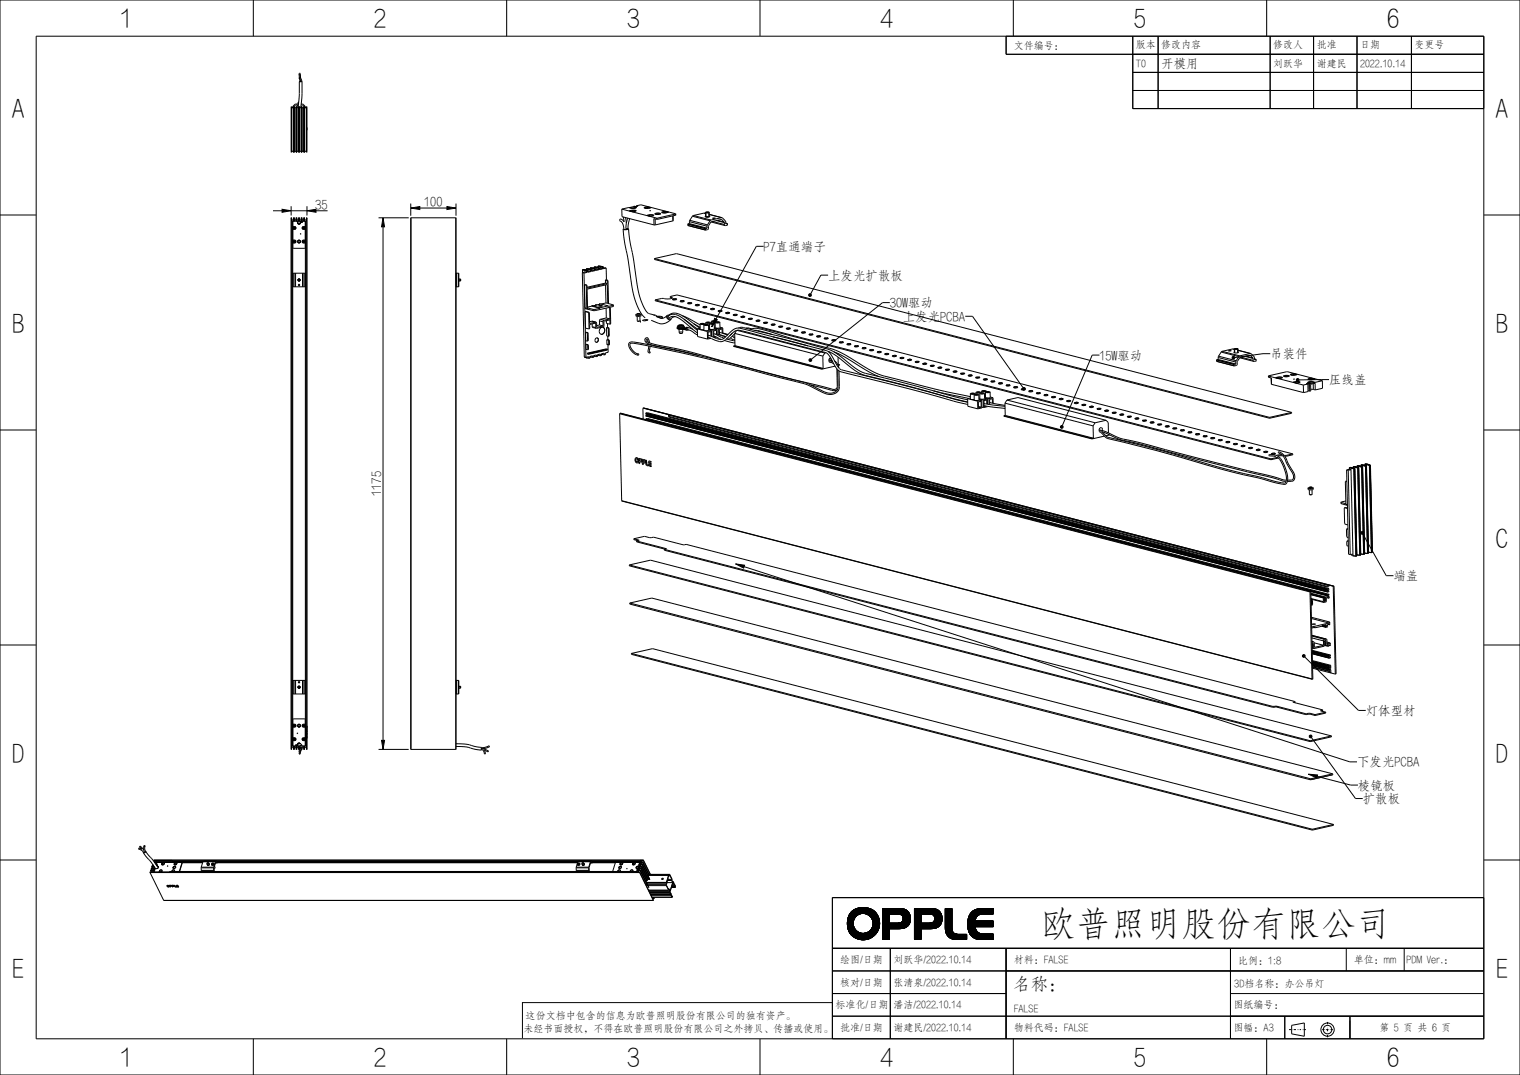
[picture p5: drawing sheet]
<svg xmlns="http://www.w3.org/2000/svg" width="420mm" height="297mm" viewBox="0 0 420 297" stroke-linecap="round" stroke-linejoin="round" font-family="sans-serif">
<defs><g id="words">
<text font-size="9.7" x="287.7" y="258.5">欧普照明股份有限公司</text>
<g font-size="6.9">
<text x="33.3" y="7.5">1</text>
<text x="103.3" y="7.5">2</text>
<text x="173.3" y="7.5">3</text>
<text x="243.1" y="7.5">4</text>
<text x="313.3" y="7.5">5</text>
<text x="383.3" y="7.5">6</text>
<text x="3.3" y="32.2">A</text>
<text x="413.3" y="32.2">A</text>
<text x="3.3" y="91.6">B</text>
<text x="413.3" y="91.6">B</text>
<text x="413.3" y="151">C</text>
<text x="3.2" y="210.6">D</text>
<text x="413.2" y="210.6">D</text>
<text x="3.2" y="270">E</text>
<text x="413.2" y="270">E</text>
<text x="33.3" y="294.5">1</text>
<text x="103.3" y="294.5">2</text>
<text x="173.3" y="294.5">3</text>
<text x="243.1" y="294.5">4</text>
<text x="313.3" y="294.5">5</text>
<text x="383.3" y="294.5">6</text>
</g>
<text font-size="4.8" x="280" y="273.5">名称：</text>
<g font-size="3.5">
<text x="320.9" y="18.8">开模用</text>
<text x="87.1" y="57.6">35</text>
<text x="117.2" y="56.9">100</text>
<text x="211" y="69.3">P7直通端子</text>
<text x="228.8" y="77.3">上发光扩散板</text>
<text x="245.9" y="84.9">30W驱动</text>
<text x="249.4" y="88.6">上发光PCBA</text>
<text x="303.8" y="99.4">15W驱动</text>
<text x="351" y="99">吊装件</text>
<text x="367.2" y="106.1">压线盖</text>
<text x="105.2" y="137" transform="rotate(-90 105.2 137)">1175</text>
<text x="385" y="160.3">端盖</text>
<text x="377.4" y="197.5">灯体型材</text>
<text x="375" y="211.7">下发光PCBA</text>
<text x="375.2" y="218.2">棱镜板</text>
<text x="376.5" y="221.9">扩散板</text>
</g>
<g font-size="2.8">
<text x="280.1" y="13.5">文件编号：</text>
<text x="313.9" y="13.3">版本</text>
<text x="320.9" y="13.3">修改内容</text>
<text x="351.8" y="13.3">修改人</text>
<text x="363.8" y="13.3">批准</text>
<text x="375.8" y="13.3">日期</text>
<text x="390.9" y="13.3">变更号</text>
<text x="313.9" y="18.5">T0</text>
<text x="351.8" y="18.5">刘跃华</text>
<text x="363.8" y="18.5">谢建民</text>
<text x="375.8" y="18.5">2022.10.14</text>
<text x="232.1" y="266.1">绘图/日期</text>
<text x="246.9" y="266.1">刘跃华/2022.10.14</text>
<text x="280.1" y="266.1">材料：FALSE</text>
<text x="342.2" y="266.2">比例：1:8</text>
<text x="374.1" y="266.1">单位：mm</text>
<text x="388.7" y="266.2">PDM Ver.：</text>
<text x="232.1" y="272.4">核对/日期</text>
<text x="246.9" y="272.4">张清泉/2022.10.14</text>
<text x="341.1" y="272.6">3D档名称：办公吊灯</text>
<text x="145.2" y="281.5">这份文档中包含的信息为欧普照明股份有限公司的独有资产。</text>
<text x="230.9" y="278.6">标准化/日期</text>
<text x="246.9" y="278.6">潘洁/2022.10.14</text>
<text x="280.1" y="279.5">FALSE</text>
<text x="340.9" y="278.6">图纸编号：</text>
<text x="144.6" y="285">未经书面授权，不得在欧普照明股份有限公司之外拷贝、传播或使用。</text>
<text x="232.1" y="284.9">批准/日期</text>
<text x="246.9" y="284.9">谢建民/2022.10.14</text>
<text x="280.1" y="284.9">物料代码：FALSE</text>
<text x="340.9" y="284.9">图幅：A3</text>
<text x="381.1" y="284.7">第 5 页 共 6 页</text>
</g>
</g></defs>
<g fill="none" stroke="#000" stroke-width=".28">
<path d="M0 0h420v297h-420zM10 10h400v277h-400zM70 0v10M140 0v10M210 0v10M278 10v5h132M280 0v10M313 10v20h97M320 10v20M350 0v10M351 10v20M363 10v20"/>
<path d="M375 10v20M390 10v20M81.1 29.8h-.5v12h.5M81.1 29.5v12.5M81.1 29.5v.1M81.1 29.5h.2M81.1 29.5l.1 .1M81.1 29.5h.1M81.1 29.6v12.3M81.1 29.6h.1M81.2 29.6h.1M81.3 29.6h.1"/>
<path d="M81.3 29.6h-.2M81.3 29.5v.1M81.3 29.5v12.5M81.3 29.8h.5M81.8 29.5v12.5M81.8 29.5l.1 .1M81.8 29.5h.2M81.8 29.6v12.3M81.8 29.6h.1M81.9 29.6h.1M82 29.6h-.2M82 29.6h.1"/>
<path d="M82 29.5v.1M82 29.5v12.5M82 29.8h.5M82.5 29.5h.2M82.5 29.5v12.5M82.5 29.5l.1 .1M82.5 28.2l-.1 .5M82.6 29.6h.1M82.7 20.6v.8M82.7 20.6h.2M82.7 21.5h.1M82.7 21.5v.1"/>
<path d="M82.7 21.6h.1M82.7 21.6l.4 .9M82.7 20.6h.1M82.7 29.6v12.3M82.7 29.6h.1M82.7 29.5v.1M82.7 29.5v12.5M82.7 29.8h.5M82.8 21.7l.1 .8M82.8 22.6l-.1 4.1-.4 3.1M82.8 22.5h.1M82.9 22.5h.1"/>
<path d="M82.9 22.5l.1 .1M82.9 21.5h.1M82.9 21.5l.2 .1M82.9 21.5h-.2M82.9 20.6h-.2M82.9 20.6h.1M82.9 20.6l.2 1M82.9 21.5l-.2 .1M83 20.6l.1 1M83 20.6l-.2-.4-.1 .4M83.1 21.6l.3 .9M83.1 22.5h-.2"/>
<path d="M83.1 22.6h-.1M83.1 22.5h.1M83.1 22.5v.1M83.2 29.5v12.5M83.2 29.5l.1 .1M83.3 29.6h.1M83.4 22.5h.1M83.4 22.5h-.3M83.4 29.6v12.3M83.4 29.6h.1M83.4 29.5h.1M83.4 29.5h-.2"/>
<path d="M83.4 29.5v.1M83.4 29.5v12.5M83.4 29.8h.5M83.5 22.5l-.7 .1M83.5 22.5l-.1 4.1-.3 3.2M83.9 29.5h.2M83.9 29.5v12.5M83.9 29.5l.1 .1M84 29.6h.1M84 29.6v12.3M84.1 29.6h.1M84.1 29.6h-.1"/>
<path d="M84.1 29.8h.5v12h-.5M84.1 29.5v.1M84.1 29.5v12.5M313 25h97M313 20h97M0 59.4h10M75.4 58.2h2.5M77.9 57.8l2.5 .4-2.5 .4zM80.4 57v2.5M80.4 58.2h4.4M81.1 42h.1M81.1 42h.2"/>
<path d="M81.1 41.9l.2 .1M81.2 42h-.1M81.2 41.9v.1M81.3 42h.1M81.3 41.8h.5M81.8 42h.1M81.8 42h.2M81.8 41.9l.2 .1M81.8 41.9v.1M82 42h.1M82 41.8h.5M82.5 42h.1"/>
<path d="M82.5 42h.2M82.6 42h-.1M82.7 42h.1M82.7 41.9v.1M82.7 41.9l-.1 .1M82.7 41.8h.5M83.2 42h.1M83.2 42h.2M83.3 42h-.1M83.4 41.9v.1M83.4 42h.1M83.4 41.9l-.1 .1"/>
<path d="M83.4 41.8h.5M83.9 42h.1M83.9 42h.2M84 42h.1M84 42h-.1M84 41.9v.1M84 41.9l.1 .1M84.1 42h.1M84.8 58.2l2.5-.4v.8zM84.8 57v2.5M87.3 58.2h3.2M113.5 57.5l2.5-.4v.8z"/>
<path d="M113.5 56.2v3.4M116 57.5h7.5M123.5 57.1l2.5 .4-2.5 .4zM126 56.2v3.4M172.2 59.9l.3 1.4-1-.8-.3 .4 .8 .8 .4 1.5M195 58.7l.1 1.1h.9l-.7 .1-.2-.2M195.9 58.7h-.9M195.9 58.7v1.1M410 59.4h10M80.6 61.1v-.3h4v.3M80.9 68.1h.1M80.9 61.1h3.5"/>
<path d="M81.1 60.8v.3M81.1 60.8h.1M81.1 61h.1M81.1 61.1h.1M81.1 61h.2M81.2 60.2h.1M81.1 60.2v.6M81.2 60.2h-.1M81.3 60.2h.1M81.3 60.2v.6M81.3 61h.1M81.3 60.8h.1"/>
<path d="M81.3 60.8v.3M81.8 60.8v.3M81.8 61h.1M81.8 61v.1M81.8 61h.2M81.9 60.2h.1M81.8 60.2v.6M81.9 60.2l-.1 .6M81.9 60.2h-.1M82 60.2h.1M82 60.2v.6M82 61h.1"/>
<path d="M82 60.8h.1M82 60.8v.3M82.2 61.5h.1M82.4 61.8h.1M82.4 77.4l.1-.2h.3v.3l-.2 .1M82.5 61.8l-.1 .1M82.5 60.8v.3M82.5 60.8h.1M82.5 61h.1M82.5 61.1h.1M82.5 61h.2M82.6 60.2h.1"/>
<path d="M82.6 60.2l-.1 .6M82.6 67.1h.1M82.7 60.2h.1M82.7 60.2v.6M82.7 61v.1M82.7 61h.1M82.7 60.8v.2M82.7 60.8h.1M82.7 60.8v.3M82.8 67.1h.1M82.9 61.8l-.1 .1M82.9 67h.1"/>
<path d="M83 66.8v.1M83 61.5h.1M83 66.9h.1M83.2 60.8v.3M83.2 60.8h.1M83.2 61h.1M83.2 61.1h.1M83.2 61h.2M83.3 60.2h.1M83.3 60.2l-.1 .6M83.4 60.2h.1M83.4 60.2v.6"/>
<path d="M83.4 61h.1M83.4 60.8h.1M83.4 60.8v.3M83.9 60.8v.3M83.9 60.8h.1M83.9 61h.1M83.9 61.1h.1M84 61h.1M84 60.2h.1M84 60.2l-.1 .6M84.1 60.2h.1M84.1 60.2v.6"/>
<path d="M84.1 61h.1M84.1 60.8h.1M84.1 60.8v.3M84.4 68.1h.1M104.6 60.2h8.3M105.8 60.2l.5 2.5h-.9zM105.8 62.7v141.8M126.8 77.2h.5v.4h-.5M160.9 75.3l.5 23.3 .5 .1M160.9 75.3l.5 .1M161 74.6h.1M161 74.6v.7"/>
<path d="M161 74.5v.1M161 74.5h.1M161 74.6l.7 .1M161.2 74.5h.1M161.2 74.5l.8 .1M161.2 74.5h-.2M161.4 75.4l.5 23.3M161.7 74.7v.4M161.7 74.7l.3 .1M161.7 74.7h.1M161.7 75.1l.4 .2M161.7 75.1l-.8 .2"/>
<path d="M161.7 74.7l.4 .1M161.9 78.8l.1 .1M162 74.6l.3 .1M162 74.6l-.3 .1M162 74.6h.1M162 78.9l.1 6.3M162 74.4h.1M162 74.4v.2M162 74.8l.1 .1M162 74.3v.1M162 74.3h.1M162.1 74.8v.1"/>
<path d="M162.1 74.8h-.1M162.1 74.3h.1M162.1 74.3l-.1 .1M162.1 74.3l.6 .1M162.1 74.9h.1M162.1 74.9v.4M162.1 75.3h.1M162.1 78.7l.1 .2M162.1 78.7h-.6l.4 .1M162.1 78.7l-.2 .1M162.1 75.3l-.7 .1M162.2 78.9h-.2"/>
<path d="M162.3 74.2h.1M162.3 74.2l.7 .1M162.3 74.2l-.2 .1M162.3 74.7l.1 .1M162.3 74.7h.1M162.3 74.7l-.2 .1M162.4 74.8h.1M162.4 74.8l-.3 .1M162.4 74.8v.4M162.4 75.2h.1M162.7 74.4v.5M162.7 74.4l.4 .1"/>
<path d="M162.7 74.9l.5 .1M162.7 74.9l-.3 .1M162.7 74.4h.1M163 74.3l.4 .2M163 74.3l-.3 .1M163 74.3h.1M163.1 74.1h.1M163.1 74.1v.3M163.1 74.5l.1 .2M163.2 74.1h.1M163.2 74.1h-.1M163.2 74l-.1 .1"/>
<path d="M163.2 74.1l.6 .1M163.2 74h.1M163.2 74.7v.3M163.2 74.7h.1M163.2 75l-.8 .2M163.4 74h.1M163.4 74l.7 .1M163.4 74h-.2M163.4 74.5h.1M163.4 74.5h-.3M163.4 74.5l.1 .1M163.5 74.5h.1"/>
<path d="M163.5 74.5v.1M163.5 74.6l-.3 .1M163.5 74.6h.1M163.5 74.6v.4M163.5 75h.1M163.8 74.2v.5M163.8 74.2l.4 .1M163.8 74.7l.5 .1M163.8 74.7h-.3M163.8 74.2h.1M164.1 74.1l.4 .1M164.1 74.1l-.3 .1"/>
<path d="M164.1 74.1h.1M164.2 73.9h.1M164.2 73.9v.2M164.2 74.3l.1 .1M164.2 73.8h.1M164.2 74.3h.1M164.2 73.8v.1M164.2 73.8l.7 .2M164.3 73.8h-.1M164.3 73.8l.6 .1M164.3 74.4h.1M164.3 74.4v.4"/>
<path d="M164.3 74.8h.1M164.3 74.8l-.8 .2M164.5 73.7h.1M164.5 73.7l.7 .2M164.5 73.7l-.3 .1M164.5 74.2v.1M164.5 74.2h.1M164.5 74.2l-.3 .1M164.5 74.2l.1 .2M164.5 74.3h.1M164.5 74.3l.1 .1M164.6 74.4h-.3"/>
<path d="M164.6 74.4h.1M164.6 74.4v.3M164.6 74.7h.1M164.9 74v.4M164.9 74h.4M164.9 74.4l.4 .1M164.9 74.4l-.3 .1M164.9 73.9v.1M165.2 73.9l.4 .1M165.2 73.9h-.3M165.2 73.9h.1M165.2 73.7h.1"/>
<path d="M165.2 73.7l.1 .2M165.3 73.7h.1M165.3 74l.1 .2M165.3 74v.2M165.3 73.6h.1M165.3 73.6l-.1 .1M165.3 73.6l.7 .1M165.3 74.2v.3M165.3 74.5h.1M165.4 74.2h-.1M165.4 74.2v.3M165.4 74.5l-.8 .2"/>
<path d="M165.5 73.5h.1M165.5 73.5l.8 .1M165.5 73.5l-.2 .1M165.5 74h.1M165.5 74h-.2M165.6 74v.1M165.6 74h.1M165.6 74.1l-.2 .1M165.6 74.1h.1M165.6 74.1v.4M165.6 74.5h.1M165.9 73.7l.1 .5"/>
<path d="M165.9 73.7l.4 .1M166 74.2l.4 .1M166 74.2h-.4M166 73.7h-.1M166 73.7l.4 .1M166.3 73.6l.3 .1M166.3 73.6l-.3 .1M166.3 73.6h.1M166.3 73.8l.1 .1M166.4 73.8v.1M166.4 73.8h-.1M166.4 73.9h.1"/>
<path d="M166.4 73.9v.4M166.4 74.3h.1M166.4 74.3l-.8 .2M166.6 73.7l.1 .1M166.6 73.7h.1M166.6 73.7l-.2 .1M166.6 73.7l.1 .2M166.7 73.8h.1M166.7 73.8v.1M166.7 73.9h-.3M166.7 73.9h.1M166.7 73.9v.3"/>
<path d="M166.7 74.2h.1M166.7 74l.8 .1M167.3 77.4v.8M167.3 77.4l.4 .1M167.3 77.4h.6M167.3 78.2l.5 .1M167.3 78.2l-5.1 1.2M167.3 78.7l.1 5 .5 .1M167.5 74.1l.1 3.2M167.5 74.1l-.8 .1M167.7 77.5l.1 .1M167.8 77.6v.7"/>
<path d="M167.8 78.3l-5.6 1.3v-.7M167.9 77.4l.1 .2M167.9 77.4l-.2 .1M168 77.6l.1 6.2M168 77.6h-.2M172.2 63.3l.3 3.2 1 5.2 .9 6.1a16.6 16.6 0 0 0 3.7 9.9l.2 .1M172.4 63.2l-.2 .1M172.4 63.2l.1 .2h.4M172.8 60.1l.3 1.6M173 63.1v.1M173 63.2v.1M173 63.3h.1"/>
<path d="M173.1 61.7l-.1 1.4M173.2 63.2l-.1 .1M173.2 63.2h-.2M173.2 63.2h.3M173.4 60.3l-.3 1.4M173.5 63.2l-.5 .1M173.5 63.2h.1M173.5 63.2l.2 .1M173.7 63.3l.3 3 1 5.2 .9 6.3a14.9 14.9 0 0 0 3.2 8.8l.4 .1M173.7 63.3l-.8 .2-.7-.2M174 60.4l-.5 2.8M211 68.1h-2l-11.2 20"/>
<path d="M228.8 76h-2l-2.8 5.2M161.5 98.6l.1 .1M161.6 98.7h.1M161.6 98.7l.7 .2M161.8 90.7l.9 .2M161.9 94.1l.4 .1M161.9 98.7l.8-.2v.4M161.9 96.5l.5 .1M162.1 85.2l-.5-.1 .3 .2 2 .5M162.2 98.7l.1 .2M162.2 91.9l.1 .2M162.3 98.9h.1"/>
<path d="M162.3 98.9l.3 .1M162.3 95.3l.1 .1M162.3 92.1v2M162.3 97.6v.3h.3M162.3 97.6h.3M162.3 85.1l1.5 .4M162.3 94.1v.1M162.4 95.4v1.2M162.4 91.9l.1 .1M162.4 91.9l-.6-.1 .4 .1M162.4 91.9h-.2M162.5 95.2l.1 .2"/>
<path d="M162.5 95.2h-.6l.4 .1M162.5 95.2l-.2 .1M162.5 92l.1 2.1M162.5 92l-.2 .1M162.6 94.1l-.3 .1M162.6 94.1h-.3M162.6 86.3l.1 .2M162.6 95.4v1.1l-.2 .1M162.6 95.4h-.2M162.6 99h.1M162.6 97.6v.1M162.6 97.7v.2"/>
<path d="M162.7 86.5l.1 4.3M162.7 98.9l-.1 .1M162.8 90.8l-.1 .1M162.8 86.3l.1 .1M162.8 86.3l-1.1-.2 .9 .2M162.8 86.3h-.2M162.9 86.4v3l1.7-.4M162.9 86.4l-.2 .1M163 90.7l-.3 .2M163 90.7l-.2 .1M163 98.5l.3 .2M163 98.8l-.4 .2"/>
<path d="M163 98.8l-.3 .1M163.3 98.4l.1 .3M163.4 98.7h.1M163.4 98.7l.3 .1M163.6 88.7l1.1 .3M163.6 88.7l1 .3M163.6 88.7l-.7 .2M163.6 89.5v.8M163.6 90.3l.2 .2 1 .2M163.6 90.3l1 .2M163.8 98.7l-.1 .1M163.8 98.7l-.1-.4-.7 .2v.3"/>
<path d="M163.8 85.5h.7l.1 .3M163.8 85.5l.1 .3M164.1 98.3l.3 .1M164.1 98.6l-.4 .2M164.1 98.6l-.3 .1M164.3 89.3l.3 .1M164.4 98.2v.3M164.4 98.5h.1M164.4 98.5h.4M164.6 85.8h-.7M164.6 89h.1M164.6 89.4l-1.7 .2 .1 1.1"/>
<path d="M164.6 89.4v1.1M164.6 90.5l.2 .2M164.7 89l.1 .3 .1 1.1 1.7-.4M164.8 98.5h.1M164.8 98.4v.1M164.8 98.4v-.3l-.7 .1v.4M165.1 98.4l-.3 .1M165.1 98.4h-.3M165.4 97.9v.3M165.4 98.2l-.3-.1 .4 .1M165.4 98.2h.1M165.5 98.2h.1"/>
<path d="M165.5 98.2l.3 .1M165.6 88.6l.1 1.2M165.6 88.6l1 .3M165.7 89.8l.9 .2M165.7 89.8l-.8 .2M165.9 98.2l-.1 .1M165.9 98.2v-.4l-.8 .2v.4M165.9 88.2l-.3 .4M165.9 88.2l1 .3M166.2 97.8l.3 .2M166.2 98.1l-.4 .2M166.2 98.1l-.3 .1"/>
<path d="M166.5 97.7v.2M166.5 97.9h.1M166.6 98h.3M166.6 88.9v1.1M166.9 88.5l-.3 .4M166.9 98h.1M167 97.9l-.1 .1M167 97.9v-.3l-.8 .1v.4M167.3 97.9l-.4 .1M167.3 97.9h-.3M167.5 85.1v2.7M167.5 87.8l1 .3"/>
<path d="M167.5 87.8l-1.6 .4M167.6 88.6v.8l.9 .2M167.6 90.5v2.3l.5 .1M167.6 90.5l.4 .1M167.6 90.5l.6 .1M167.7 93.9v1.2M167.7 93.9l.4 .1M167.7 95.1l.6 .2M167.7 95.1l.5 .1M167.8 96.5h.1M167.8 96.5l-.2-.1-5.3 1.2M167.8 96.5l-5.2 1.1"/>
<path d="M167.8 96.5v.2l-5.2 1.2M167.8 96.5l-5.2 1.2M167.9 89.4v1.1M167.9 93.8l.4 .1M167.9 93.8l-.2 .1M167.9 92.9l.1 .9M167.9 83.8l1.6 .5M167.9 83.8l-.1-5.2-5.6 1.3 .2 5.5-.3-.2M168 95.2v2.1l-.7 .2v.4M168 90.6l.1 .2M168.1 94l.1 .1M168.1 90.8v2"/>
<path d="M168.1 92.8v.1M168.1 83.8v.1M168.2 94.1v1.1M168.2 95.2l.1 .1M168.2 85h.2M168.2 90.6l.1 .1M168.2 90.6h-.2M168.3 95.3h.1M168.3 93.9l.1 .2M168.3 93.9l-.2 .1M168.3 90.7l.1 2.1M168.3 90.7l-.2 .1"/>
<path d="M168.4 92.8l-.3 .1M168.4 92.8h-.3M168.4 85l.1 .2M168.4 94.1l-.1 1.2M168.4 94.1h-.2M168.4 84.9l.2 .1M168.5 85.2v2.9M168.5 88.1l-1.6 .4M168.6 89.5l-.1-1.1-1.6 .3-.1 1.6-2 .4M168.6 89.5l-.1 .1M168.6 85v.1M168.6 85h-.2"/>
<path d="M168.6 85.1l.1 4.3M168.6 85.1l-.1 .1M168.7 89.4l-.2 .2M168.7 89.4l-.1 .1M169.3 84.7l-4.7 1.1M169.5 84.3l-.2 .4M175.7 87v.3l.4 .1M175.8 86.8l-.1 .2M176.1 87.4v1.2M176.1 88.7h.1M176.1 86.7l-.3 .1M176.1 86.7h.1"/>
<path d="M176.2 86.7h-.1M176.2 86.7v.1M176.2 86.7h.1M176.2 86.8h.1M176.3 86.7h-.1M176.3 86.7l-.1 .1M176.3 98.1l-1.1-.4-1-1.2-.5-1.1 .3-.8 .8-.1 1.9 .3 10 2 18.9 4.6M176.3 86.6h.3M176.3 86.6v.1M176.4 86.6v.1M176.4 86.6h-.1M176.4 97.8l-.8-.3-.9-.9-.6-1 .1-.7 .6-.1 2.4 .4 13.4 2.8 28.2 7.1a36.6 36.6 0 0 1 9.4 3.7l1.7 .2 1.2-.5a1.91 1.91 0 0 0 .8-1.7l-.1-4.3"/>
<path d="M176.4 97.8l-.1 .3M176.5 86.7l.1 .1M176.5 86.7l-.3 .1M176.5 86.6h.1M176.5 86.6h-.1M176.5 86.6v.2M176.6 86.6v.1M176.6 86.7h.1M176.6 86.7v.1M176.7 86.7h.1M176.6 86.7l.1 .1M176.7 86.8h-.1"/>
<path d="M176.7 86.7l.3 .1M176.8 87.4v1.2M176.8 87.4h-.7M176.8 88.6l-.7 .1M176.8 88.6h.1M177 86.8h.1M177 86.8l.1 .1M177 86.8l-.6 .2-.6-.2M177.1 86.9v.4l-.3 .1M177.1 86.9l-.7 .2-.7-.1M178.7 93.6l-.1 .6 .6 .4 3.8 1a303.4 303.4 0 0 1 22.7 5.7M178.7 93.6l.4 1"/>
<path d="M178.8 93.6h-.1M179.2 95v.2M179.3 95.6l-.2 1.5 .3 .4M179.4 97.1h.1M179.4 97.1l.2 .1M179.5 94.7l-.5-1.3-.3-.1-.3 .1-.2 .4 .1 .6 1.4 .8 13.1 3M179.6 97.2l-.2 .1v.2M179.6 97.2v.2l-.2 .1M179.6 95.1v.2M179.6 95.7l-.2 1.4M181 82.9v.2l170.2 43.9M181 82.9l170.2 43.9"/>
<path d="M184.3 87.2l-.7 .6-.7 .2-1.7-.6M184.3 87.2l-.1 .4 .3 .5 .5 .3 .4-.2M184.6 87.4l-.2 .4 .3 .2 .2-.1M184.6 87.4l.9-.5h1l1.1 .4 1.4 .9M184.6 87.4l.3 .3M184.8 87.1l-.2 .3M184.8 87.1l.7-.5 .9-.1 2.1 .7M184.8 87.1h.1M184.8 87.1l-.5 .1M184.9 87.9l.3 .3 .3-.3M184.9 87.9l1-.5 1.5 .4 5.3 4.2M184.9 87.7v.2"/>
<path d="M185.2 82l.1 .3M185.2 82l1.9-.5 170.1 43.9M185.2 82h.1M185.3 82v.3M185.3 82l.2 .1M185.3 82.3h.2M185.4 88.2l-1.2 .9-1.2 .4-.9-.1-2.2-.9M185.4 88.2h.1M185.5 82.1l.3 .1-.1 .2M185.5 82.1v.2M185.5 82.3l.2 .1M185.5 87.9l-.1 .3"/>
<path d="M185.7 82.4l-1.2 .2-1.6-.2-1.9 .5M185.8 82.8l.5 .1M185.9 82.6l.4 .1M185.9 82.6l-.1 .2M185.9 82.6h.1M185.9 82.8h-.1M186.2 82.7h.1M186.3 82.7h.1M186.3 82.7v.2M186.4 82.7h-.1M186.6 87.5l-1.1 .4M186.8 82.6h.1"/>
<path d="M186.8 82.6l-.5 .1M186.9 82.6h.1M186.9 82.6h-.1M186.9 82.6h-1M187 82.6v.2l-.7 .1M187 82.6h-.2M187.1 90.4l.1 .3M187.1 90.6h.1M187.1 90.6l.1 .2M187.2 90.7h.1M187.2 90.8h.1M187.2 90.8l.4 .1"/>
<path d="M187.2 90.8l.3 .1M187.3 90.7h.1M187.3 90.7l.1 .1M187.3 90.2l-.2 .2M187.4 90.8h.1M187.5 90.8v.1M187.5 89.9l.2 .2h.9M187.5 89.9h.1M187.5 90.8h.1M187.5 90.9h.1M187.5 90.9h.5M187.6 89.9l-.3 .2"/>
<path d="M187.6 89.9h-.1M187.6 89.9h.1M187.6 90.8h.3M187.6 90.8h.5M187.6 90.9l.5 .1M187.6 90.9l.1 .7M187.7 91.6h.1M187.8 89.8l-.2 .1M187.8 89.8h.1M187.9 89.8h.6M187.9 89.8h.2M187.9 89.8h-.1"/>
<path d="M187.9 89.8l-.4 .2 .4-.1M187.9 89.8l-.3 .1M187.9 89.8v.1M187.9 83.2v.1l.5 .2M187.9 83.2h.1M187.9 90.8h.1M188 90.8h.1M188 83.2l.3 .1M188 90.9h.1M188 83.1v.1M188 83.1l-.1 .1M188.1 90.8v.2"/>
<path d="M188.1 90.9h-.1M188.1 91h.8M188.1 89.9h-.2M188.1 89.9l.2 .1M188.1 89.8h.4M188.1 89.8v.1M188.3 89.8h.4M188.3 89.8l.3 .3M188.3 89.8v.2M188.3 90l.3 .1M188.3 83.3h.1M188.4 90.9l.5 .1"/>
<path d="M188.4 83.3v.2M188.5 89.8h.1M188.5 90.8h-.4M188.5 87.2l4.9 2.6M188.5 87.2l3.1 2.2M188.5 83l-.4 .1M188.5 90.8h.1M188.6 83h-.1M188.6 83l-.5 .2M188.6 83h.1M188.6 89.8h.1M188.6 90.8h-.1"/>
<path d="M188.6 83l.4 .1M188.6 90.8h-.5M188.6 91l.1 .6M188.7 83h.1M188.7 91.6l-.1 .4-.4 .1h-.4l-.1-.5M188.7 91.6h-1M188.7 91.6h.1M188.7 83h-.2M188.7 89.8h.1M188.7 90.8h-.1M188.7 89.8l.2 .3M188.7 89.8l.1 .2-.2 .1"/>
<path d="M188.9 90.7l-.3 .1M188.9 90.9v.1M188.9 90.9l1 .3M188.9 90.7h.1M189 90.7h.1M188.9 91h.1M188.9 90.8l-.8 .1M188.9 90.1v.3l-.8 .1-.7-.1-.1-.3M188.9 90.1l-.8 .2-.8-.2M188.9 90.2l.2 .1M189 91l.9 .3M189 88.2l3.7 2.7"/>
<path d="M189 88.2l3.7 3.1M189 91h-.1M189 90.7l-.1 .2M189 90.7l.4 .1M189 83.1h.1M189 83.1l.1 .2-.7 .2M189 83.1l-.6 .2M189 90.7h-.2M189.1 90.7h-.1M189.1 90.6h.1M189.1 90.3v.4M189.1 90.3l-1 .3-1-.2"/>
<path d="M189.1 90.6l-.1 .1M189.3 90.7h.1M189.3 90.7l.6 .1M189.3 90.7h-.3M189.4 90.8h.1M189.5 90.5h.1M189.5 90.5h.6l1.4 .5M189.5 90.5l-.1 .5M189.5 90.5l.4 .1M189.8 90.5l.4 .1M189.8 90.5h-.3M189.8 90.5h.1"/>
<path d="M189.9 90.8v.4M189.9 91.2v.1M189.9 90.6v.2M190 83.7v.2M190 83.7h.1M190 83.9l.5 .1M190.1 83.7l.4 .1M190.1 91.1l-.2-.1 1.1 .4 1.7 1.1M190.1 83.7h-.1M190.1 83.7h.1M190.1 83.9h-.1M190.2 90.6h.1"/>
<path d="M190.2 90.6h-.3M190.3 91.1l-.4 .2M190.4 83.8h.1M190.5 83.8h.1M190.5 83.8v.2M190.6 83.8h-.1M191 83.7h.1M191 83.7l-.5 .1M191 83.6l.2 .1M191.1 83.6l-1 .1M191.2 83.7v.1l-.7 .2M191.6 89.4l1.8 1"/>
<path d="M191.6 89.4l1.8 1.3-.7 .2M192.1 84.2v.2l.5 .1M192.1 84.2l.1 .1M192.2 84.3l.4 .1M192.2 84.2h-.1M192.3 84.2l-.1 .1M192.3 84.2h-.1M192.6 84.4v.1M192.7 90.9h.1M192.7 90.9v2.1l2.8 .7M192.7 90.9l2.8 .7M192.7 84.1h.1"/>
<path d="M192.8 84.1h-.1M192.8 84.1h.1M193.2 84.2h.1M193.2 84.2l-.6 .2M193.2 84.2h-1M193.2 84.2v.2l-.6 .1M193.4 89.5l.1 1.5 1 .1M193.7 89.5h.8zM194.2 84.8v.2M194.2 84.8h.1M194.2 85l.5 .1M194.3 84.8l.3 .1"/>
<path d="M194.3 84.9l-.1 .1M194.6 84.9h.1M194.7 84.9v.2M194.7 84.9h.1M194.7 89.5l-.6-.2-.7 .2M194.7 89.5l-.6 .1-.7-.1M194.7 89.5v.2M194.7 89.7l-.2 .1M194.7 89.7l1.1 .1M194.7 89.8h.8zM194.7 84.9h-.1M195 89.2v.4"/>
<path d="M195.2 84.7h.1M195.2 84.8l-.5 .1M195.2 84.7v.1M195.2 89.1h.9zM195.2 84.7l-.9 .1M195.3 84.7v.2l-.6 .2M195.3 84.7l-.1 .1M195.5 91.6v2.1M195.7 92.6l2.3 .9 1.4 .3 .9-.5 2.1-2.1 1.2-.5a5.9 5.9 0 0 1 3.1 .5l21.8 5.7 1 .9 2 3.4 1 1 18 4.4 16.9 4.6M195.8 89.8v1.4l-.6 .2-.7-.1v-1.5M195.8 89.8l-.7 .1-.6-.1M195.8 91.1l.8 .2"/>
<path d="M196 91v.2M196 91l1 .2M196 91h-.2M196.1 90.7h-.3M196.3 89.1l-.6-.1-.7 .2M196.3 89.1l-.7 .2-.6-.1M196.3 89.1v.2M196.3 89.3l1 .1M196.3 89.3l-.2 .1M196.3 89.4h.8zM196.3 85.3v.2l.5 .1M196.3 85.3h.1"/>
<path d="M196.4 85.3l.3 .1M196.4 85.3h-.1M196.4 93.5l-.9 .2M196.4 92.9v-1.3l-.8 .2 .1 1.6 .3-.1M196.4 85.3h.1M196.6 88.8v.5M196.6 91.3v1.6M196.6 91.3l-1.1 .3M196.7 85.4h.1M196.8 85.4v.2M196.8 88.8h.8zM196.9 85.2h.1"/>
<path d="M196.9 85.2l-.5 .1M197 85.2h-.1M197 85.2l.4 .1M197 91.2l.1 1.9M197 85.2h.1M197.2 92.2l1 .2M197.2 92.8l2.2 1M197.3 89.4l-.6 .2-.6-.2M197.3 89.4l.1 1.5-.7 .1-.6-.1v-1.5M197.4 85.3h.1M197.4 85.3l-.6 .1M197.4 90.8l.8 .2"/>
<path d="M197.4 85.3v.2l-.6 .1M197.5 87.9l.7 .4-1.6 2zM197.5 90.6v.2M197.5 90.6l1.1 .3M197.5 90.6h-.1M197.5 92.3l2.6 1.1M197.6 90.4h-.2M197.8 88.8l-.6-.2-.6 .2M197.8 88.8l-.6 .1-.6-.1M197.8 88.8v.2M197.8 89l-.2 .1M197.8 89h1.1"/>
<path d="M197.9 89l.8 .1zM198 93.1l-.7 .2M198 92.3v-1.1l-.8 .2v1.6h.4M198.2 91v1.4M198.2 91l-1.2 .2M198.2 92.4l.9 .2M198.4 86l.5 .2M198.5 85.9l.3 .1M198.5 85.9l-.1 .1M198.5 85.9h.1M198.5 86h-.1M198.6 90.9v1.6"/>
<path d="M198.8 91.9l.9 .1M198.8 86h.1M198.8 92.5l1 .2M198.9 86v.2M198.9 89v1.5l-.6 .2-.7-.2v-1.4M198.9 89l-.7 .2-.6-.1M198.9 86h.1M198.9 90.4l.8 .2M199.1 92.6l.4 .2M199.1 85.7l-.6 .1M199.1 85.7h.1M199.1 85.7l.3 .1"/>
<path d="M199.3 92.6h-.2M199.4 85.8h.1M199.4 85.8l-.5 .2M199.5 92l1.5 .5M199.5 92.8l1 .3M199.5 85.8v.2l-.6 .2M199.6 92l-.1-1.1-.7 .2v1.4M199.7 90.6v1.4M199.7 90.6l-1.1 .3M199.7 92l1.5 .4M199.8 92.7l-.3 .1M199.8 92.7l.8 .3"/>
<path d="M200.2 94.1l2.9 .6M200.5 86.4v.2l.5 .1M200.5 86.4h.1M200.6 86.4l.4 .1M200.6 86.4h-.1M200.6 86.4h.1M200.7 93.6l2.4 .5M201 86.5v.2M201.1 86.3h.1M201.1 86.3l-.5 .1M201.2 86.2v.1M201.2 86.2l-.1 .1"/>
<path d="M201.2 86.3l.4 .1M201.2 86.3h.1M201.6 86.4h-.1M201.6 86.3v.2l-.6 .2M201.6 86.3v.1M201.6 86.4l-.6 .1M201.8 93.4l-.7 .3M201.8 93.4l.3 .1M201.8 93.4h.1M202.1 93.5h.1M202.1 93.5l.4 .3 .5 .1M202.3 92.9l.1 .1"/>
<path d="M202.4 92l-.8 .8M202.4 93l.6 .2M202.6 86.9v.2M202.6 86.9l.1 .1M202.6 87.1l.5 .1M202.6 93.2l.4 .1M202.7 86.9h-.1M202.7 86.9v.1M202.7 87h.3M202.7 87.1h-.1M203 87h.1M203 92.2l-1.2 1.2"/>
<path d="M203.1 87.1v.1M203.1 87v.1M203.1 87h.1M203.1 87h-.1M203.5 91.3l-1 .6-2.1 2-.9 .5-1.2-.2-2.6-1M203.6 86.9l-.5 .1M203.6 86.9l.1 .2-.6 .1M203.6 86.9h.1M203.6 86.9h-.9M203.7 91.2l2.9 .6 21.7 5.6 .9 1 2 3.4 1.1 .9 18.8 4.7 16.3 4.3M204 90.6l1.4-.1 12.8 3.1 11 3a27.2 27.2 0 0 1 6.7 4.8 11.8 11.8 0 0 0 6.3 2.5l25.2 6.6M204.7 87.5v.2l.4 .1"/>
<path d="M204.7 87.5h.1M204.8 87.5l.3 .1M204.8 87.5h-.1M204.8 87.4v.1M205.1 87.6v.2M205.2 87.6h-.1M205.3 87.3h.1M205.4 87.3h-.1M205.4 87.3h.1M205.7 87.4v.1M205.7 87.4h.1M205.8 87.5l-.6 .1"/>
<path d="M205.8 87.4l-1 .1M205.8 87.4v.2l-.7 .2M206.8 88.2l.4 .1M206.8 88l.4 .1M206.8 88v.2M206.9 88h-.1M206.9 88h.1M206.9 88.2h-.1M207.2 88.1h.1M207.2 88.1v.2M207.3 88.1h-.1M207.3 88.1h.1"/>
<path d="M207.3 91l1.6-.3 1.6 .3 8.5 2.6 11.9 3.2a57.1 57.1 0 0 1 8.8 5l2.5 1.4 2 .7 15.5 3.9 8.4 1.8M207.8 88h.1M207.8 88l-.5 .1M207.8 88h-1M207.9 88v.2l-.7 .1M207.9 88h-.1M208.5 91.3l1.2 .1 3.7 1M208.9 88.6v.1l.4 .2M208.9 88.6h.1M209 88.6l.3 .1M209 88.5h.1M209 88.5l-.1 .1"/>
<path d="M209.3 88.7h.1M209.3 88.7v.2M209.5 88.4h.1M209.5 88.4l-.5 .1M209.6 88.4l.4 .1M209.6 88.4h.1M209.9 88.5h.1M209.9 88.5l-.6 .2M210 88.5v.2l-.7 .2M210 88.5h-.1M211 89.3l.4 .1M211 89.1l.4 .1"/>
<path d="M211 89.1v.2M211 89.1h.1M211.1 89.3h-.1M211.4 89.2h.1M211.4 89.2v.2M211.5 89.2h-.1M211.6 88.9l-.6 .2M211.6 88.9l.1 .1M211.7 89h.3M212 89.1h.1M212 89.1l-.5 .1M212 89l.1 .1"/>
<path d="M212.1 89.1v.1l-.7 .2M213.1 89.6v.2l.4 .1M213.1 89.6l.1 .1M213.2 89.7l.3 .1M213.2 89.6h-.1M213.2 89.6h.1M213.2 89.6v.1M213.5 89.8v.1M213.6 93.1l9.6 2.5M213.7 89.5h.1M213.7 89.5l-.5 .1M213.8 89.5l.3 .1"/>
<path d="M213.8 89.5h-.1M213.8 89.5h.1M214.1 89.6h.1M214.1 89.6l.1 .2-.7 .1M214.1 89.6l-.6 .2M215.2 90.2v.2M215.2 90.2h.1M215.2 90.4l.4 .1M215.2 90.2l.4 .1M215.2 90.3v.1M215.6 90.3h.1M215.6 90.3v.2"/>
<path d="M215.7 90.3h-.1M215.7 90.3h.1M215.8 90l-.6 .2M215.8 90h.1M215.9 90l.3 .1M216.2 90.1h.1M216.2 90.2l-.5 .1M216.2 90.1l.1 .2-.7 .2M217.3 90.7v.2l.4 .1M217.4 90.7l.3 .1M217.4 90.7h-.1M217.4 90.7h.1"/>
<path d="M217.7 90.8v.2M217.8 90.8h-.1M217.9 90.6h.1M217.9 90.6l-.5 .1M218 90.6h.1M218 90.6l.3 .1M218.3 90.7h.1M218.3 90.7l-.5 .1M218.4 90.7v.2l-.7 .1M219.4 91.4l.4 .2M219.4 91.3l.4 .1M219.4 91.3v.1"/>
<path d="M219.4 91.3h.1M219.4 91.4h.1M219.7 91.4h.1M219.8 91.4h.1M219.8 91.4v.2M220.4 91.2h.1M220.4 91.3l-.6 .1M220.4 91.2l-.1 .1M220.4 91.2h-1M220.5 91.2v.2l-.7 .2M220.5 91.2l-.2 .1M221.4 91.8v.2l.5 .1"/>
<path d="M221.4 91.8h.2M221.5 91.8l.4 .1M221.5 91.8h.1M221.5 91.8h-.1M221.9 91.9v.2M222.1 91.7h-.1M222.1 91.7l-.5 .1M222.1 91.7h.1M222.1 91.7l.4 .1M222.2 91.7h.1M222.5 91.8h.1M222.5 91.8l-.6 .1"/>
<path d="M222.6 91.8v.2l-.7 .1M222.6 91.8h-.1M223.5 81.4l.2-.3 .4 .1 .1 .3-.1 .3-.4 .1-.2-.2zM223.5 92.5l.5 .1M223.5 99.3l.3-.2 .4 .1 .1 .3-.1 .3-.4 .1-.3-.2zM223.6 92.4l.4 .1M223.6 92.4l-.1 .1M223.6 92.3v.1M223.6 92.5h-.1M223.9 92.4h.1M224 92.5h.1M224 92.5v.1"/>
<path d="M224.1 92.4h-.1M224.2 92.2l-.6 .1M224.2 92.2h.1M224.3 92.2l.3 .1M224.5 92.3h.1M224.5 92.3l-.5 .2M224.6 92.3h.1M224.7 92.3v.2l-.7 .1M225.6 92.9v.2l.5 .1M225.6 92.9h.1M225.7 92.9l.4 .1M225.7 92.9h-.1"/>
<path d="M225.8 92.9h-.1M226.1 93v.2M226.3 92.7h.1M226.3 92.8l-.6 .1M226.3 92.8h.4M226.3 92.7h-.1M226.7 92.9h.1M226.7 92.8l.1 .2-.7 .2M226.7 92.8v.1M226.7 92.9l-.6 .1M227.7 93.4v.2M227.7 93.4h.1"/>
<path d="M227.7 93.6l.5 .1M227.8 93.4l.4 .1M227.8 93.6h-.1M228.2 93.5h.1M228.2 93.5v.2M228.3 93.5h-.1M228.7 93.4h.1M228.7 93.4l-.5 .1M228.7 93.4l.2 .2-.7 .1M228.7 97.1a20.2 20.2 0 0 1 6.2 4.3 10.5 10.5 0 0 0 4.8 2.5l27.7 7.2M228.7 93.4h-.9M229 99.5l1.1 .4"/>
<path d="M229 99.4l1 .3M229.1 99.9l1.3 .6M229.2 99.1l.5 .1M229.8 94v.1l.5 .2M229.9 94l.4 .1M230 93.9l-.2 .1M230.3 94.1v.2M230.3 94.1h.1M230.4 93.8h.1M230.4 97.2a83.4 83.4 0 0 1 10.3 5.9l2.3 1M230.4 93.8l-.5 .1M230.5 93.8h-.1"/>
<path d="M230.5 93.8l.4 .1M230.5 93.8h.1M230.6 99.7l.8 .8 .4 1.2M230.9 93.9v.1M230.9 93.9v.2l-.6 .2M230.9 93.9l-.6 .2M231.9 94.7l.5 .1M232 94.5l.3 .1M232 94.5l-.1 .2M232 94.5h.1M232 94.7h-.1M232.3 94.6h.1"/>
<path d="M232.4 94.6h.1M232.4 94.6v.2M232.9 94.5h.1M232.9 94.5l-.5 .1M232.9 94.4l.1 .1M232.9 94.4l-.9 .1M233 94.5v.2l-.6 .1M233 94.5h-.1M234 95v.2l.5 .1M234 95l.1 .1M234.1 95.1h.3M234.1 95h.1"/>
<path d="M234.1 95h-.1M234.1 95v.1M234.4 95.1l.1 .1M234.5 95.2v.1M234.6 94.9h.1M234.6 94.9l-.5 .1M234.7 94.9h.1M234.7 94.9l.4 .1M235.1 95h.1M235.1 95l-.6 .2M235.1 95v.2l-.6 .1M236.1 95.8l.5 .1"/>
<path d="M236.2 95.6l.3 .1M236.2 95.6l-.1 .2M236.2 95.6h.1M236.2 95.7l-.1 .1M236.5 95.7h.1M236.6 95.7v.2M236.6 95.7h.1M236.6 95.7h-.1M236.8 95.4l-.6 .2M236.8 95.4h.1M236.8 95.4l.3 .1M237.1 95.5v.1"/>
<path d="M237.1 95.6l-.5 .1M237.1 95.5l.1 .1M237.2 95.6v.1l-.6 .2M237.2 95.6h-.1M238.2 96.1v.2l.5 .1M238.2 96.1h.1M238.3 96.2h.4M238.3 96.1h-.1M238.3 96.1h.1M238.7 96.2v.2M238.8 96h.1M238.8 96l-.5 .1"/>
<path d="M238.9 96h-.1M238.9 96h.1M238.9 96l.4 .1M239.3 96.1h-.1M239.3 96.1h.1M239.3 96.1l-.6 .1M239.3 96.1v.2l-.6 .1M240.3 96.7v.1M240.3 96.7l.4 .1M240.3 96.8l.5 .2M240.4 96.7h-.1M240.4 96.7h.1"/>
<path d="M240.4 96.8h-.1M240.7 96.8h.1M240.7 96.8l.1 .2M240.8 96.8h-.1M240.8 96.8h.1M241.3 96.7l-.5 .1M241.3 96.6l.1 .2-.6 .2M241.3 96.6v.1M241.3 96.6l-1 .1M242.4 97.2v.2l.4 .1M242.4 97.2h.1M242.5 97.2l.3 .1"/>
<path d="M242.5 97.2h-.1M242.5 97.2h.1M242.8 97.3h.1M242.8 97.3v.2M243 97.1h.1M243 97.1l-.5 .1M243.1 97.1h.1M243.1 97.1l.3 .1M243.4 97.2h.1M243.4 97.2l-.6 .1M243.5 97.2v.2l-.7 .1M243.5 97.2h-.1"/>
<path d="M244.5 97.9l.4 .1M244.5 97.8l.4 .1M244.5 97.8v.1M244.6 97.8h-.1M244.6 97.9h-.1M244.9 97.9h.1M244.9 97.9v.1M245 97.9h-.1M245.1 97.6l-.6 .1M245.1 97.6h.1M245.2 97.6l.3 .1M245.5 97.7l-.5 .2"/>
<path d="M245.5 97.7h.1M245.6 97.7v.2l-.7 .1M245.9 83.6h-2l-19.7 15.6M246.6 98.3v.2l.4 .1M246.6 98.3h.1M246.7 98.3l.3 .1M246.7 98.3h-.1M246.7 98.3h.1M247 98.4v.2M247.2 98.1h.1M247.2 98.2l-.5 .1M247.3 98.2l.3 .1"/>
<path d="M247.3 98.2h.1M247.6 98.2l.1 .1M247.6 98.2v.1M247.6 98.3l-.6 .1M247.7 98.3v.1l-.7 .2M247.7 98.3h-.1M248.7 98.8v.2M248.7 98.8h.1M248.7 99l.4 .1M248.7 98.8l.4 .1M248.8 99h-.1M249.1 98.9h.1"/>
<path d="M249.1 98.9v.2M249.2 98.9h-.1M249.2 98.9h.1M249.7 98.8h.1M249.7 98.8l-.5 .1M249.7 98.8h-1M249.8 98.8v.2l-.7 .1M249.8 98.8h-.1M250.8 99.4v.2l.4 .1M250.8 99.4h.1M250.9 99.4l.3 .1M250.9 99.3l-.1 .1"/>
<path d="M250.9 99.4h.1M250.9 99.3h.1M251.2 99.5v.2M251.3 99.5h-.1M251.4 99.2l-.5 .1M251.4 99.2h.1M251.5 99.2h.1M251.5 99.2l.3 .1M251.5 99.2h-.1M251.8 99.3v.1M251.8 99.3h.1M251.8 99.3l-.5 .2"/>
<path d="M251.9 99.3v.2l-.7 .2M252.9 99.9v.2M252.9 99.9h.1M252.9 99.9l.4 .1M253.9 99.9h.1M253.9 99.9l-.5 .1M253.9 99.9h-.1M253.9 99.9h-1M254 99.9v.2l-.7 .1M254 99.9h-.2M266.7 87.4h2l14 19.7M303.8 98.1h-2l-8.3 19.5"/>
<path d="M340.5 98.7l.2-.3 .4 .1 .1 .3-.1 .4h-.4l-.2-.2zM341.2 96.4l-.1 1.1M342 96.4h-.8M342 96.4v1.1M342 97.4l.1 .1M351 97.7h-2l-7.8 1.1M0 118.8h10M205.6 101.4l1.1 .2M206.7 101.6l12.8 3.4M219.5 105l3 .7 1.4 .6M223.9 106.3l3.7 1.9 1.4 .4 1.6-.2 .9-1M223.9 106.3l6.2 1.6h.9l.5-.5"/>
<path d="M231.2 101.9l.1 4.9-.2 .5-.3 .3-.8-.1-10.5-2.5M231.5 102.2v5.2M252.9 100.1l.4 .1M252.9 100.1h.1M253.3 100h.1M253.3 100v.2M253.4 100h-.1M253.4 100h.1M255 100.4v.2l.4 .1M255 100.4l.1 .1M255 100.5l.4 .1M255.1 100.4h-.1"/>
<path d="M255.1 100.4v.1M255.1 100.4h.1M255.4 100.6h.1M255.4 100.6v.1M255.6 100.3h.1M255.6 100.3l-.5 .1M255.6 100.3l.4 .1M255.7 100.3h.1M255.7 100.3l.3 .1M256 100.4h.1M256 100.4l-.6 .2M256.1 100.4v.2l-.7 .1"/>
<path d="M256.1 100.4h-.1M257.1 101.2l.4 .1M257.1 101l.4 .1M257.1 101v.2M257.1 101h.1M257.1 101.2h.1M257.5 101.1h.1M257.5 101.1v.2M257.7 100.8l-.6 .2M257.7 100.8l.1 .1M257.8 100.9h.3M257.9 108l9.7 2.1"/>
<path d="M258 100.9l-.5 .2M258.1 100.9l.1 .1M258.2 101v.1l-.7 .2M259.1 101.5v.2l.5 .1M259.1 101.5l.1 .1M259.2 101.6h.4M259.2 101.5h-.1M259.3 101.5v.1M259.3 101.5h-.1M259.3 101.5l-.1 .1M259.6 101.6v.2M259.8 101.4h.1"/>
<path d="M259.7 101.4l-.4 .1M259.8 101.4l-.5 .1M259.8 101.4l.4 .1M259.9 101.4h.1M259.9 101.4l.3 .1M259.9 101.4h-.2M260.2 101.5h.1M260.2 101.5l.1 .2-.7 .1M260.2 101.5l-.6 .1M261.2 102.1v.2M261.2 102.1h.1M261.2 102.3l.5 .1"/>
<path d="M261.3 102.1l.4 .1M261.3 102.1h-.1M261.3 102.1h.1M261.3 102.2l-.1 .1M261.7 102.2h.1M261.7 102.2v.2M261.8 102.2h-.1M261.8 101.9l-.5 .2M261.8 101.9l.5 .1M262.2 102h.1M262.2 102.1l-.5 .1M262.2 102h.2"/>
<path d="M262.2 102v.1M262.4 102v.2l-.7 .2M262.4 102l-.2 .1M263.3 102.6v.2l.5 .1M263.4 102.6l.4 .1M263.4 102.6h-.1M263.5 102.6h-.2M263.5 102.6h-.1M263.8 102.7v.2M263.8 102.7h.1M263.9 102.5h.1M264 102.5h-.1"/>
<path d="M264 102.5h.1M264.4 102.6h.1M264.4 102.6l-.6 .1M264.4 102.6h-1M264.4 102.6l.1 .2-.7 .1M265.4 103.3l.5 .2M265.5 103.2l.3 .1M265.5 103.2l-.1 .1M265.5 103.1v.1M265.5 103.2h.1M265.5 103.3h-.1M265.8 103.3h.1"/>
<path d="M265.9 103.3h.1M265.9 103.3v.2M266.4 103.1h.1M266.4 103.1l-.5 .2M266.4 103.1h-.9M266.5 103.1v.2l-.6 .2M266.5 103.1h-.1M267.4 110.1v2.1l2.8 .8M267.4 110.1l2.7 .7M267.5 103.7v.2l.5 .1M267.5 103.7h.1M267.6 103.7l.3 .1"/>
<path d="M267.6 103.7h-.1M267.6 103.7h.1M267.9 103.8h.1M268 103.8v.2M268.1 108.8v1.5h1.1M268.1 110l-.7 .1M268.1 103.6h.1M268.1 103.6l-.5 .1M268.2 103.5h.1M268.2 103.5v.1M268.2 103.6h.4M268.2 103.6h.1"/>
<path d="M268.4 108.8h.8zM268.6 103.7h.1M268.6 103.6v.1M268.6 103.7l-.6 .1M268.6 103.7v.1l-.6 .2M269.4 108.8l-.6-.2-.7 .2M269.4 108.8l-.7 .1-.6-.1M269.4 108.8v.1M269.4 108.9l-.2 .2M269.4 108.9l1.1 .1M269.4 109h.8zM269.6 104.4l.5 .1"/>
<path d="M269.7 104.2l.3 .1M269.7 104.2l-.1 .2M269.7 108.4v.5M269.7 104.2v.1M269.7 104.4h-.1M269.9 108.4h.8zM270 104.3h.1M270 104.3l.1 .1M270.1 104.4v.1M270.1 104.3h.1M270.1 110.8l.1 2.2M270.3 104.1l-.6 .1"/>
<path d="M270.3 104.1h.1M270.3 104.1l.3 .1M270.3 111l.8-.1v1.6l-.7 .2zM270.4 112.3l.7 .2M270.5 109l-.7 .2-.6-.1M270.5 109v1.5l-.7 .2-.6-.2v-1.4M270.5 110.4l.8 .2M270.6 104.2h.1M270.6 104.2l-.5 .1M270.6 110.2l.1 .2M270.6 110.2l-.1 .1M270.6 110.2l1.1 .3"/>
<path d="M270.7 104.2v.2l-.6 .1M270.7 110h-.2M271 108.4l-.7-.1-.6 .1M271 108.4l-.7 .2-.6-.2M271 108.4v.2M271 108.6l-.3 .1M271 108.6l1 .1M271 108.7h.8zM271.2 108.1v.4M271.3 110.6v2.1l-1.1 .3M271.3 110.6l-1.2 .2M271.3 112.5l.4 .1"/>
<path d="M271.5 108l.8 .1zM271.7 110.5v2.1M271.7 104.8v.2l.5 .1M271.7 104.8h.1M271.8 104.8l.4 .1M271.8 104.8h-.1M271.8 104.8h.1M271.8 104.7v.1M271.9 111.5l1.6 .3M271.9 112.1l1 .2M272 108.7l.1 1.4-.7 .2-.7-.1v-1.5M272 108.7l-.6 .1-.7-.1"/>
<path d="M272.1 110l.7 .2M272.2 104.9v.2M272.2 109.9v.2M272.2 109.9h-.1M272.2 109.9l1 .2M272.3 104.6h.1M272.3 109.6l-.2 .1M272.3 104.7h-.5M272.4 104.6h-.1M272.4 104.6h.1M272.4 104.7h.4M272.5 108l-.6-.1-.7 .2"/>
<path d="M272.5 108l-.6 .2-.7-.1M272.5 108v.2M272.5 108.2l-.2 .1M272.5 108.2l1.1 .1M272.5 108.3h.8zM272.7 111.6l-.1-1.1-.7 .2v1.6l.6-.1M272.8 104.7v.1M272.8 104.8l-.6 .1M272.8 104.7v.2l-.6 .2M272.8 110.2l.1 1.5M272.8 110.2l-1.1 .3M272.9 112.3h.1"/>
<path d="M272.9 112.3l-1.2 .3M272.9 112.3l4.8 .5M273.2 110.1l.1 1.6M273.5 111.2l4.2 .8M273.5 111.8l4.2 .5M273.6 108.3v1.5l-.7 .2-.6-.2v-1.5M273.6 108.3l-.7 .2-.6-.2M273.6 109.7l.8 .2M273.8 105.3v.2M273.8 105.3h.1M273.8 105.5l.5 .1M273.8 105.3l.4 .1"/>
<path d="M273.9 105.3h.1M273.9 105.5h-.1M274.2 105.4h.1M274.2 111.4v-1.2l-.8 .1 .1 1.5M274.3 105.4v.2M274.3 105.4h.1M274.3 105.4h-.1M274.4 109.9v1.5M274.4 109.9l-1.2 .2M274.8 105.3l.1 .2-.6 .1M274.8 105.3l-.5 .1M274.8 105.3h.1"/>
<path d="M274.8 105.3h-.9M275.9 105.9v.1l.5 .2M275.9 105.9h.1M276 105.9l.3 .1M276 105.8v.1M276 105.8l-.1 .1M276.3 106h.1M276.3 106l.1 .2M276.6 105.7h.1M276.9 105.8h.1M276.9 105.8l.1 .2-.6 .2M277 105.8l-.7 .2"/>
<path d="M277 105.8h-1M278 106.6l.4 .1M278 106.4l.4 .1M278.1 106.4l-.1 .2M278.1 106.4h.1M278.1 106.6h-.1M278.4 106.5h.1M278.4 106.5v.2M278.7 106.2l-.7 .2M278.7 106.2v.1M278.7 106.3h.3M279 106.4h.1"/>
<path d="M279 106.4l-.5 .1M279 106.3l.1 .1M279 106.3v.1M279.1 106.4v.1l-.7 .2M279.1 106.4h-.1M280.1 106.9v.2l.4 .1M280.1 106.9l.1 .1M280.2 107l.3 .1M280.2 106.9h-.1M280.2 106.9v.1M280.2 106.9h.1M280.5 107.1v.1"/>
<path d="M280.7 106.8l-.5 .1M280.7 106.8h.1M280.8 106.8l.4 .1M280.8 106.8h.1M280.8 106.8h-.1M281.1 106.9h.1M281.1 106.9l-.6 .2M281.2 106.9v.2l-.7 .1M281.2 106.9h-.1M282.2 107.7l.4 .1M282.2 107.5l.4 .1M282.2 107.5v.2"/>
<path d="M282.3 107.5h-.1M282.3 107.6l-.1 .1M282.5 107.3l.3-.3 .4 .1 .1 .3-.1 .3-.4 .1-.3-.2zM282.6 107.6h.1M282.6 107.6v.2M282.7 107.6h-.1M282.7 107.6h.1M282.8 107.3l-.6 .2M282.8 107.3h.1M282.8 107.3l.4 .1M283.2 107.4h.1M283.2 107.5l-.5 .1"/>
<path d="M283.2 107.4v.1M283.3 107.4v.2l-.7 .2M283.3 107.4l-.1 .1M284.3 108v.2l.4 .1M284.3 108h.1M284.4 108l.3 .1M284.4 108h-.1M284.4 108v.1M284.4 108h.1M284.7 108.1v.2M284.9 107.9h.1M284.9 107.9l-.5 .1"/>
<path d="M285 107.9l.3 .1M285 107.9h-.1M285.3 108h.1M285.3 108l-.6 .1M285.4 108v.2l-.7 .1M285.4 108h-.1M286.4 108.6v.1M286.4 108.6h.1M286.4 108.7l.4 .2M286.4 108.6l.4 .1M286.4 108.5v.1M286.4 108.7h.1"/>
<path d="M286.8 108.7h.1M286.8 108.7v.2M286.9 108.7h-.1M286.9 108.7h.1M287.4 108.6l.1 .1-.7 .2M287.4 108.5h.1M287.4 108.6l-.5 .1M287.4 108.5h-1M288.5 109.1v.2l.4 .1M288.5 109.1h.1M288.6 109.1l.3 .1M288.6 109.1h-.1"/>
<path d="M288.6 109.1h.1M288.9 109.2h.1M288.9 109.2v.2M289.1 109l-.5 .1M289.1 109h.1M289.1 108.9h.1M289.1 108.9l.1 .1M289.2 109h.1M289.5 109.1h.1M289.5 109.1l.1 .1-.7 .2M289.5 109.1l-.6 .1M289.5 109.1h-.9"/>
<path d="M290.6 109.8l.4 .1M290.6 109.7l.4 .1M290.6 109.6v.2M290.6 109.6v.1M290.6 109.8h.1M290.9 109.7h.1M291 109.7v.1M291 109.8h.1M291 109.8v.1M291.1 109.7h-.1M291.2 109.5l-.6 .1M291.2 109.5h.1"/>
<path d="M291.3 109.5l.3 .1M291.6 109.6h.1M291.6 109.6l-.6 .2M291.7 109.6v.2l-.7 .1M292.6 110.2l.1 .2 .4 .1M292.6 110.2h.2M292.7 110.2l.4 .1M292.8 110.2h-.2M292.8 110.2h.1M293 117.8l.3-.2h.3l.2 .3-.2 .4h-.3l-.3-.2zM293.1 110.3v.2M293.3 110h.1"/>
<path d="M293.3 110.1l-.5 .1M293.3 110.1h.4M293.4 110h.1M293.4 110h-.2M293.7 110.1v.1M293.7 110.1h.1M293.7 110.2l-.6 .1M293.8 110.1v.2l-.7 .2M293.8 110.1l-.1 .1M294.7 110.7v.2M294.7 110.9l.5 .1M294.8 110.7l.4 .1"/>
<path d="M294.8 110.7h-.1M294.8 110.7h.1M294.8 110.9h-.1M295.2 110.8h.1M295.2 110.8v.2M295.3 110.8h-.1M295.4 110.6l-.6 .1M295.4 110.6h.1M295.4 110.6l.4 .1M295.7 110.7h.1M295.7 110.7l-.4 .1M295.8 110.7h.1"/>
<path d="M295.8 110.7h-.1M295.9 110.7v.2l-.7 .1M295.9 110.7h-.2M296.8 111.3v.1l.5 .2M296.9 111.3l.4 .1M296.9 111.2l-.1 .1M297 111.3h-.2M297 111.2h-.1M297.3 111.4v.2M297.3 111.4h.1M297.5 111.1h.1M297.5 111.1l-.5 .1"/>
<path d="M297.5 111.1l.4 .1M297.5 111.1h-.1M297.9 111.2h.1M297.9 111.2l-.6 .2M298 111.2v.2l-.7 .2M298 111.2h-.1M298.9 111.8v.2M298.9 111.8h.1M298.9 112l.5 .1M299 111.8l.4 .1M299 111.8h-.1M299 111.8h.1"/>
<path d="M299 112h-.1M299.4 111.9h.1M299.4 111.9v.2M299.5 111.9h-.1M299.9 111.8l.2 .1-.7 .2M299.9 111.8h.1M299.9 111.8l-.5 .1M300 111.7l-1 .1M301 112.3v.2l.5 .1M301 112.3l.1 .1M301.1 112.4h.3M301.1 112.3h-.1"/>
<path d="M301.2 112.3h-.1M301.2 112.3l-.1 .1M301.4 112.4l.1 .1M301.5 112.5v.1M301.6 112.2l-.5 .1M301.6 112.2h.2M301.7 112.2h.1M301.8 112.2h.1M302.1 112.3v.2l-.6 .1M302.1 112.3h.1M302.1 112.3l-.6 .2M302.1 112.3h-.9"/>
<path d="M303.1 113.1l.5 .1M303.2 112.9l.3 .1M303.2 112.9l-.1 .2M303.2 112.9h.1M303.2 113l-.1 .1M303.5 113h.1M303.6 113h.1M303.6 113v.2M303.7 118.9h.1M303.7 118.8l1.6 .4 2.4 1.1a16 16 0 0 0 5.8 1.7l17.5 4.6 24.4 6.1M303.7 118.9l.8 .4M303.8 112.7l-.6 .2"/>
<path d="M303.8 112.7h.1M303.8 112.7l.3 .1M303.9 119.3l2.1 1.8 19.8 5.1a291.3 291.3 0 0 0 23.6 6.3l5.4 1.3h.4l.4-.4 .2-1.1-.1-1.3-.7-2.2-.9-1.8-.6-.6-.7-.5-2.1-.3v.3l1.8 .3M304.1 112.9l-.5 .1M304.1 112.8h.1M304.2 112.8v.2l-.6 .2M304.5 119.3l5.3 2.3 5.3 1.1 15.1 4 25.1 6.3M304.5 119.3l1.7 1.5 19.7 5.1a291.5 291.5 0 0 0 23.6 6.3l3.9 1 1.5 .3 .3-.2 .3-1.4-.5-1.9-.9-2.2-1-1.4M305.2 113.4v.2l.5 .1M305.2 113.4h.1M305.3 113.4l.4 .1M305.3 113.4h-.1"/>
<path d="M305.3 113.4v.1M305.3 113.4h.1M305.7 113.5v.2M305.8 113.3h.1M305.8 113.3l-.5 .1M305.9 113.3h-.1M305.9 113.3h.1M305.9 113.3l.4 .1M306.3 113.4h.1M306.3 113.4l-.6 .1M306.3 113.4v.2l-.6 .1M307.3 114v.1"/>
<path d="M307.3 114.1l.5 .2M307.4 114l.3 .1M307.4 114h-.1M307.4 114h.1M307.4 114.1h-.1M307.7 114.1h.1M307.8 114.1v.2M307.8 114.1h.1M307.9 113.8l-.5 .2M308 113.8h-.1M308 113.8l.3 .1M308.3 113.9h.1"/>
<path d="M308.3 114l-.5 .1M308.3 113.9v.1M308.4 113.9v.2l-.6 .2M308.4 113.9l-.1 .1M309.4 114.5v.2l.5 .1M309.5 114.5l.4 .1M309.5 114.5h-.1M309.9 114.6v.2M309.9 114.6h.1M310 114.4h.1M310 114.4l-.5 .1M310.1 114.4l.4 .1"/>
<path d="M310.1 114.4h-.1M310.1 114.4h.1M310.5 114.5v.2l-.6 .1M310.5 114.5h.1M310.5 114.5l-.6 .1M311.5 115l.1 .1M311.5 115v.2M311.5 115.2l.5 .1M311.5 115.1l.4 .1M311.6 115h-.1M311.6 115v.1M311.6 115.2h-.1"/>
<path d="M311.9 115.1h.1M311.9 115.1l.1 .1M311.9 115.2h.1M312 115.2h.1M312 115.2v.1M312.5 115l.1 .2-.6 .1M312.5 115l-.5 .2M312.5 115h.1M312.5 115h-.9M313.6 115.6h.1M313.6 115.6v.2l.4 .1M313.7 115.6l.3 .1"/>
<path d="M313.7 115.6h.1M313.7 115.6h-.1M314 115.7h.1M314 115.7v.2M314.2 115.4l.1 .1M314.2 115.5l-.5 .1M314.3 115.4h.1M314.3 115.5h.4M314.3 115.5h.1M314.6 115.6h.1M314.6 115.6l.1 .1-.7 .2M314.7 115.6l-.7 .1"/>
<path d="M315.7 116.3l.4 .1M315.8 116.1l-.1 .2M315.8 116.1l.3 .1M315.8 116.1h.1M315.8 116.3h-.1M316.1 116.2h.1M316.1 116.2v.2M316.2 116.2h-.1M316.3 116l-.6 .1M316.3 116h.1M316.4 116l.3 .1M316.7 116.1h.1"/>
<path d="M316.7 116.1l-.5 .1M316.8 116.1v.2l-.7 .1M316.8 116.1h-.1M317.8 116.7h.1M317.8 116.7v.1l.4 .2M317.9 116.7l.3 .1M317.9 116.6h.1M317.9 116.6l-.1 .1M317.9 116.7h.1M318.2 116.8v.2M318.4 116.5h.1M318.4 116.5l-.5 .1"/>
<path d="M318.5 116.5h.1M318.5 116.5l.3 .1M318.5 116.5h-.1M318.8 116.6h.1M318.8 116.6l-.6 .2M318.9 116.6v.2l-.7 .2M318.9 116.6h-.1M319.9 117.2h.1M319.9 117.2v.2M319.9 117.4l.4 .1M319.9 117.2l.4 .1M320 117.4h-.1"/>
<path d="M320.3 117.3h.1M320.3 117.3v.2M320.4 117.3h-.1M320.4 117.3h.1M320.9 117.2h.1M320.9 117.2l-.5 .1M320.9 117.1l.1 .1M320.9 117.1v.1M320.9 117.1l-1 .1M321 117.2v.2l-.7 .1M321 117.2h-.1M322 117.7l.1 .1"/>
<path d="M322 117.7v.2l.4 .1M322.1 117.8l.3 .1M322.1 117.7v.1M322.1 117.7h-.1M322.4 117.8v.1M322.4 117.9v.1M322.6 117.6h.1M322.6 117.6l-.5 .1M322.7 117.6l.3 .1M323 117.7h.1M323 117.7l.1 .2-.7 .1M323 117.7l-.6 .2"/>
<path d="M324.1 118.3h.1M324.1 118.3v.2M324.1 118.5l.4 .1M324.1 118.3l.4 .1M324.1 118.5h.1M324.5 118.4h.1M324.5 118.4v.2M324.7 118.1l-.6 .2M324.7 118.1l.1 .1M324.8 118.1l.3 .1M325.1 118.2v.1M325.1 118.3l-.5 .1"/>
<path d="M325.1 118.2l.1 .1M325.2 118.3v.1l-.7 .2M326.2 118.8l.1 .1M326.2 118.8v.2l.4 .1M326.3 118.9h.3M326.3 118.8h-.1M326.3 118.8v.1M326.3 118.8h.1M326.6 118.9v.2M326.8 118.7h.1M326.8 118.7l-.5 .1M326.9 118.7l.3 .1"/>
<path d="M326.9 118.7h.1M327.2 118.8h.1M327.2 118.8l-.6 .1M327.3 118.8v.2l-.7 .1M327.3 118.8h-.1M328.3 119.6l.4 .1M328.3 119.4l.4 .1M328.3 119.4v.2M328.3 119.4h.1M328.3 119.5v.1M328.7 119.5h.1M328.7 119.5v.2"/>
<path d="M328.9 119.2l-.6 .2M328.9 119.2h.1M328.9 119.2l.4 .1M329.3 119.4l-.6 .1M329.4 119.3v.2l-.7 .2M329.4 119.3l-.2 .1M330.3 119.9h.2M330.3 119.9v.2l.5 .1M330.4 119.9l.4 .1M330.4 119.9h-.1M330.5 119.9h.1M330.5 119.9h-.1"/>
<path d="M331 119.8h.1M331 119.8l-.5 .1M331 119.8l.4 .1M331.5 119.9h.1M331.4 119.9l-.5 .1M331.5 119.9v.2l-.7 .1M358.2 104.8l.3-.2 .3 .1 .2 .3-.2 .3-.3 .1-.3-.3zM367.2 104.9l-8.2 .1M410 118.8h10M330.8 120v.2M330.9 120h-.1M332.4 120.4l.1 .1"/>
<path d="M332.4 120.4v.2M332.4 120.6l.5 .1M332.5 120.5l.4 .1M332.5 120.4h-.1M332.5 120.4v.1M332.5 120.5h.1M332.5 120.6h-.1M332.9 120.6h.1M332.9 120.6v.1M333 120.5l-.1 .1M333.4 120.4h.1M333.4 120.4l-.5 .2"/>
<path d="M333.4 120.4h.2M333.5 120.4h-1M333.6 120.4v.2l-.7 .1M333.6 120.4h-.2M334.5 121h.1M334.5 121v.2l.5 .1M334.6 121l.3 .1M334.6 121h.1M334.6 121h-.1M334.9 121.1h.1M335 121.1v.2M335.2 120.8l-.1 .1"/>
<path d="M335.2 120.9l-.6 .1M335.2 120.8h.1M335.2 120.8l.4 .1M335.6 121h.1M335.6 121l.1 .1-.7 .2M335.6 121l-.6 .1M336.6 121.5h.1M336.6 121.5v.2M336.6 121.7l.5 .1M336.7 121.5l.4 .1M336.7 121.5h-.1M336.7 121.7h-.1"/>
<path d="M337 121.6h.1M337.1 121.6h.1M337.1 121.6v.2M337.3 121.4l-.6 .1M337.3 121.4h.1M337.3 121.4l.3 .1M337.6 121.5h.1M337.6 121.5l-.5 .1M337.7 121.5l.1 .2-.7 .1M338.7 122.1h.1M338.7 122.1v.2l.5 .1M338.8 122.1l.4 .1"/>
<path d="M338.8 122l-.1 .1M338.9 122.1h-.1M338.9 122h-.1M338.9 122l-.1 .1M339.2 122.2v.2M339.3 121.9h.1M339.3 121.9l-.5 .1M339.4 121.9h.1M339.4 121.9h-.1M339.4 121.9l.4 .1M339.8 122v.1M339.8 122h.1"/>
<path d="M339.8 122.1l-.6 .1M339.8 122v.2l-.6 .2M340.8 122.6v.2M340.8 122.8l.5 .1M340.9 122.6l.3 .1M340.9 122.6h-.1M340.9 122.6h.1M340.9 122.8h-.1M341.2 122.7h.1M341.3 122.7v.2M341.3 122.7h.1M341.4 122.5l-.5 .1"/>
<path d="M341.5 122.5h-.1M341.5 122.5l.3 .1M341.8 122.6l-.5 .1M341.9 122.6v.2l-.6 .1M341.9 122.6h-.1M342.9 123.2h.1M342.9 123.2v.1l.5 .2M343 123.2l.4 .1M343 123.1l-.1 .1M343 123.1v.1M343 123.1h.1M343.4 123.3v.2"/>
<path d="M343.4 123.3h.1M343.5 123h.1M343.5 123l-.5 .1M343.6 123h-.1M343.6 123h.1M343.6 123l.4 .1M344 123.1h.1M344 123.1l-.6 .2M344 123.1v.2l-.6 .2M345 123.7h.1M345 123.7v.2M345 123.9l.5 .1"/>
<path d="M345.1 123.7l.3 .1M345.1 123.7h-.1M345.1 123.7h.1M345.1 123.9h-.1M345.4 123.8h.1M345.5 123.8v.2M345.5 123.8h.1M345.5 123.8h-.1M346 123.7h.1M346 123.7l-.5 .1M346 123.6l.1 .1M346 123.6l-.9 .1"/>
<path d="M346.1 123.7v.1l-.6 .2M347.1 124.2l.1 .1M347.1 124.2v.2l.5 .1M347.2 124.3h.3M347.2 124.2v.1M347.2 124.2h-.1M347.5 124.3l.1 .1M347.6 124.4v.1M347.7 124.1h.1M347.8 124.1h.1M347.8 124.1l.4 .1M348.1 124.2h-.9"/>
<path d="M348.1 124.2h.1M348.2 124.2v.2l-.6 .1M348.2 124.2l-.6 .2M349.2 125l.5 .1M349.2 124.8l.4 .1M349.3 124.8l-.1 .2M349.3 124.8h.1M349.3 124.9l-.1 .1M349.6 124.9h.1M349.6 124.9l.1 .2M349.7 124.9h.1M349.9 124.6l-.7 .2"/>
<path d="M349.9 124.6h.1M349.9 124.6l.3 .1M350.2 124.7h.1M350.2 124.8l-.5 .1M350.2 124.7v.1M350.3 124.7v.2l-.6 .2M350.3 124.7l-.1 .1M351.2 126.8v.2M351.3 125.3h.1M351.3 125.3v.2l.4 .1M351.4 125.3l.3 .1M351.4 125.3h-.1"/>
<path d="M351.4 125.3h.1M351.7 125.4v.2M351.9 125.2h.1M351.9 125.2l-.5 .1M352 125.2h-.1M352 125.2h.1M352 125.2l.3 .1M352 125.2l.4 .1M352.3 125.3h.1M352.3 125.3l-.6 .1M352.4 125.3v.2l-.7 .1M352.4 125.3h-.1"/>
<path d="M352.9 126.4l-1.7 .4M352.9 126.4v.2M352.9 126.6l-1.7 .4M353 126h1.5l2.8 5 .1 .8-.2 .7-1.4 .2M353 126.3l-.1 .1M353 126.3l-.1 .3M353 126.3h.1M353 126.4h.1M354.7 125.7l-2.1 .1M354.7 125.7l.1 .3M354.7 125.7l.1 .1M354.7 125.7l-.8-.7-.6-.1v.2l.9 .6"/>
<path d="M354.8 125.8v.2M355.1 126.1l2.4 4.5 .3 .9-.1 .8-.4 .5-1.6 .2M355.5 125.8h-.7M355.5 125.8v.2M355.5 126h-.7M357.2 125.4v.2l-1.7 .4M357.2 125.4l-1.7 .4M361.4 134.9l.1 .3 .3 .1M361.5 134.8l-.1 .1M361.8 135.3v1.3M361.8 136.6h.1M361.8 136.6h.7"/>
<path d="M361.8 136.6h.6M361.8 134.6l-.3 .2M361.8 134.6h.1M361.9 134.6h-.1M361.9 134.6v.1M361.9 134.6h.1M362 134.7h-.1M362 134.7h.3M362 134.6h-.1M362 134.6v.1M362 134.6h.3M362 134.6h.1"/>
<path d="M362.1 134.6h-.1M362.1 134.6v.1M362.2 134.6h.1M362.2 134.6h-.1M362.2 134.6v.1M362.3 134.6h.1M362.3 134.6v.1M362.3 134.7h.1M362.4 134.6v.1M362.4 134.6h.1M362.4 134.6h-.1M362.4 134.7h-.1"/>
<path d="M362.4 134.6l.3 .1M362.5 135.3l.1 1.3M362.5 135.3h-.7M362.5 136.6h-.1M362.5 136.6h.1M362.6 136.6h.1M362.7 134.7l.1 .2M362.7 134.7h.1M362.7 134.7l-.6 .3-.6-.2M362.8 134.9v.3l-.3 .1M362.8 134.9l-.7 .2-.7-.2M370.5 138.8l.2 .4"/>
<path d="M370.5 138.8h.2M370.7 138.8l1.2 .4M370.7 138.8v.4M370.7 139.2l1.4 .4M370.7 138.7l-.2 .1M371.8 133l.4 .1M371.8 133l.1 6.3M371.9 139.3l.4 .2M371.9 139.3l.2 .3M372.1 129.8l.5 23.3 .5 .1M372.1 129.8l.4 .1M372.1 139.6h.2"/>
<path d="M372.2 132.9l-.4 .1M372.5 129.9l.6 23.3M372.9 129.3v.4M372.9 129.3h.1M372.9 129.7l-.8 .1M372.9 129.7h.1M372.9 129.7l.4 .1-.8 .1M372.9 129.2h.1M372.9 129.2v.1M372.9 129.2l.4 .1M373.2 129.1h.1M373.2 129.1l-.3 .1"/>
<path d="M373.2 129.1l.4 .1M373.3 129.3l.7 .2M373.3 129.3l.6 24.2M373.3 129.3h.1M373.6 129.2l-.3 .1M373.6 129.2l.6 .3M373.6 129.2h.1M373.9 129.1v.2M373.9 129h.1M374 129h-.1M374 129h.1M374 128.9l-.1 .2"/>
<path d="M374 128.9h.1M374 129h.4M374 129.5l.1 .1M374.1 129.6l.5 24M374.1 129.6h.1M374.1 129.6l.6 24M374.2 129.5h-.2M374.2 129.5h.1M374.2 129.5l.1 .1M374.3 128.9h.1M374.3 128.9h-.3M374.3 128.9l.4 .1"/>
<path d="M374.3 129.5h.1M374.3 129.5v.1M374.3 129.6h.1M374.3 129.6h-.2M374.4 129.1l.7 .2M374.4 129.1l.5 24.4M374.4 129.5h-.1M374.4 129v.1M374.7 129h-.3M374.7 129l.6 .2M374.7 129h.1M375 128.8v.3"/>
<path d="M375 128.8h.1M375.1 128.7h.1M375.1 128.7l-.1 .1M375.1 128.7l.4 .1M375.1 129.3l.1 .1M375.2 129.4h.1M375.2 129.4l.6 23.9M375.3 129.2l-.2 .1M375.3 129.2h.1M375.3 129.2l.1 .1M375.3 129.2l.1 .2M375.3 128.6h.1"/>
<path d="M375.4 128.6h.1M375.4 128.6l-.3 .1M375.4 128.6l.3 .1M375.4 129.3h.1M375.4 129.3v.1M375.4 129.4h.1M375.4 129.4h-.2M375.4 129.4l.5 23.9M375.4 128.8l.8 .2M375.4 128.8l.6 24.2M375.5 128.8h-.1M375.7 128.7l-.2 .1"/>
<path d="M375.7 128.7l.7 .3M375.7 128.7h.1M376.1 128.6v.3M376.1 128.5h.1M376.1 128.5v.1M376.2 128.5h.1M376.1 128.5l.4 .1M376.2 129v.2M376.2 129l.1 .2M376.2 129.2l.6 23.9M376.3 129.2h-.1M376.3 129.2l.5 23.9"/>
<path d="M376.4 129h-.2M376.4 129h.1M376.4 129l.1 .1M376.4 128.4h.1M376.4 128.4l-.3 .1M376.4 128.4l.4 .1M376.5 129.1h.1M376.5 129.1l-.2 .1M376.5 129.1l.5 23.9M376.5 128.6l.7 .2M376.5 128.6l.6 24.2M376.5 129v.1"/>
<path d="M376.5 128.6h.1M376.5 128.6l.8 .2M376.8 128.5l-.3 .1M376.8 128.5l.7 .2M376.8 128.5h.1M377.1 128.3l.1 .3M377.2 128.3h.1M377.2 128.2h.1M377.2 128.2l-.1 .1M377.2 128.2l.4 .1M377.2 128.8l.1 .1M377.3 128.8v.1"/>
<path d="M377.3 128.8h-.1M377.3 128.9h.1M377.3 128.9l.6 23.9M377.5 128.7v.1M377.5 128.7l-.2 .1M377.5 128.7h.1M377.5 128.7v.2M377.5 128.2h.1M377.5 128.2h-.3M377.5 128.2h.4M377.5 128.8h.1M377.5 128.8v.1"/>
<path d="M377.5 128.9h-.2M377.5 128.9l.6 23.9M377.5 128.9h.1M377.6 128.3l.7 .3M377.6 128.3l.5 24.5M377.6 128.3h.1M377.6 128.3l.7 .2M377.9 128.2l-.3 .1M377.9 128.2l.6 .3M377.9 128.2h.1M378.3 128.6l.1 .1M378.3 128.6h.1"/>
<path d="M378.3 128.5l.1 .2M378.4 128.7l.6 23.9M378.4 128.7h.1M378.5 128.5h-.2M378.5 128.5h.1M378.5 128.5l.1 .1M378.6 128.6h.1M378.6 128.6l.6 23.3M378.6 128.6l-.2 .1M378.6 128.6l.6 23.9M175.1 148.8l3-.6 1.4 .3 1.1-.1 8.2 2.1 .8-.1 168.2 43.4M175.1 148.8v.3l1.2 .3"/>
<path d="M175.1 148.8l1.3 .4M175.9 149.5v.2l7.8 2M175.9 149.5l8.2 2.1M176.4 149.3l-.5 .2M176.4 149.2v.1M176.4 149.2v.2M183.6 151.8v.2l167.9 43.4M183.6 151.8l167.9 43.3M184.1 151.7l-.5 .1M184.1 151.6v.1M203.2 155.8l2.5 .4-.2 .7zM205.6 156.6l167.4 53.9h2"/>
<path d="M371.5 140.3l.8 .1M371.5 140.3l.8 .2M371.5 140.3v4.3l.9 .4M372.1 146.1l.4 .1M372.1 146.1v2.2l.4 .2M372.2 149.5l.3 .1M372.2 149.5v1.3l.4 .1M372.5 146.1h-.4M372.5 149.5h-.3M373.4 153.2l.1 .2 .3 .1M373.8 153.5h.1M373.8 153.1l-.7 .1"/>
<path d="M373.9 153.5h-.1M373.9 153.5h.1M373.9 153.5l.7 .2M374.6 153.6h.1M374.6 153.7h.1M374.7 153.6l-.1 .1M374.7 153.6h-.1M374.8 153.6l-.2 .1M374.8 153.6h.1M374.9 153.5l-.1 .1M374.9 153.5h.1M374.9 153.5l-.2 .1"/>
<path d="M374.9 153.3h.1M374.9 152.8h.1M374.9 153.3l.8 .1M375.7 153.4h.1M375.7 153.3v.1M375.7 153.3h.1M375.8 153.3l-.1 .1M375.9 153.4h-.2M375.9 153.4h.1M375.9 153.3v.1M375.9 153.3h-.1M375.9 153.3h.1"/>
<path d="M376 153.1h.1M376 153.3l-.1 .1M376 152.6h-.1M376 153l.7 .2M376 153h.1M376.1 147.1l.2-.3 .4 .1 .1 .3-.1 .3-.4 .1-.2-.2zM376.6 147.6l6.4 11.5h2M376.7 153.2h.1M376.8 153.2h-.1M376.8 153.1h.1M376.8 153.1v.1M377 153.1l-.2 .1"/>
<path d="M377 153.1h.1M377 153v.1M377 153h.1M377 153l-.2 .1M377.1 152.8h.1M377.1 152.3l-.1 .1M377.1 152.8l.7 .1M377.8 152.9h.1M377.9 152.8v.1M377.9 152.8l-.1 .1M377.9 152.8h.1M378 152.9h-.2"/>
<path d="M378 152.9h.1M378.1 152.9h.1M378.1 152.8v.1M378.1 152.8h-.2M378.1 152.8h.1M378.1 152.8l-.1 .1M378.1 152.1h.1M378.1 152.6h.1M378.1 152.6l.8 .1M378.9 152.7h.1M378.9 152.6v.1M378.9 152.6h.1"/>
<path d="M379 152.6l-.1 .1M379.1 152.6l-.2 .1M379.1 152.6h.1M379.2 152.5l-.1 .1M379.2 152.5h.1M379.2 152.5l-.2 .1M0 178.2h10M410 178.2h10M80.9 199.1h.1M82.4 189.9l.1-.2h.3v.3l-.2 .1M84.4 199.1h.1M126.8 189.7h.5v.4h-.5"/>
<path d="M351.5 195.1h.7M351.5 195.1v.3M352.2 195.1h.1M352.2 195.1v.3M352.2 195.4h-.7M352.4 195.1h-.2M352.4 195.1v.2M352.4 195.3l-.2 .1M352.7 195.1h-.3M352.7 195.1l8 2.1M352.7 195.1v.2M352.7 195.3h-.3"/>
<path d="M352.7 195.3l8 2.1M357.3 194h.1M357.4 194h.1M357.4 194l8 2.1M357.4 194h-.1M357.7 193.9l-.3 .1M357.8 193.8h.1M357.8 193.8l-.1 .3v-.2M357.8 193.8l-.1 .1M359.9 181.1l.3-.3 .3 .1 .2 .3-.2 .3-.3 .1-.3-.2zM360.5 181.5l14.9 14.8h2M360.7 197.2v.2"/>
<path d="M361.1 197.2h-.4M361.1 197.2v.2M361.1 197.4h-.4M361.4 197.1l-.3 .1M361.4 197.1v.2M361.4 197.3l-.3 .1M362.1 197.1h-.7M362.1 197.1l1.3 .3M362.1 197.1v.2M362.1 197.3h-.7M362.1 197.3l1.3 .4M363.4 197.4v.3"/>
<path d="M365.1 196.3l-.2 .1 1.4 .4M365.1 196.3v.1M365.4 196.2l-.3 .1M365.4 196.2v.2M365.4 196.4l-.2 .1M365.5 196.1h.1M365.5 196.1l-.1 .3M365.5 196.1l-.1 .1M366.3 196.8v.2l-2.9 .7M366.3 196.8l-2.9 .6M81.1 206.5h.1M81.1 206.5v.5"/>
<path d="M81.1 206.2h.1M81.1 206.1v.4M81.1 206.2h.2M81.1 206.2v.3M81.1 206.1h.1M81.1 206.1v.1M81.1 207h.1M81.2 207h.1M81.3 207h.1M81.3 206.1h.1M81.3 206.1v.1M81.3 206.2h.1"/>
<path d="M81.3 206.5v.5M81.3 206.5h.1M81.3 206.1v.4M81.8 206.5v.5M81.8 206.5h.1M81.8 206.2h.1M81.8 206.2v.3M81.8 206.2h.2M81.8 207h.1M81.9 207h.1M82 207h.1M82 206.1h.1"/>
<path d="M82 206.1v.1M82 206.2h.1M82 206.5h.1M82 206.1v.4M82 206.5v.5M82.5 200.8v.1M82.5 206.5h.1M82.5 206.5v-.4h-1.9v.4h2.1v.4M82.5 206.5l.1 .5M82.5 206.2h.1M82.6 207h.1M82.6 200.1h.1"/>
<path d="M82.7 207.6h.2M82.7 206.2l.3 .7M82.7 206.2h.2M82.7 208.3h.2M82.7 207.7h.1M82.7 205.3h.1M82.7 205.5l.6 .1 .2 .5M82.7 207h.1M82.7 206.9l.1 .2M82.7 206.8v.2M82.7 207.7v.6M82.8 206.6l-.1 .3"/>
<path d="M82.8 206h.5l.2 .3M82.8 205.4h.1M82.9 206.7h.1M82.9 206.7l.1-.1 .1 .2M82.9 207h.1M82.9 207l-.2 .6M82.9 205.4h-.1M82.9 206.1l-.2 .1M82.9 206.1h.1M82.9 207.6l-.2 .1M82.9 206.2l.2 .4-.2 .1M83 206.9l-.1 .1"/>
<path d="M83 206.5l.5 .4M83 206.9h.1M83.1 206.9h.1M83.1 206.8h.1M83.1 206.8l-.1 .1M83.1 206.8l.3 .1-.5 1.4M83.1 207l-.2 .6M83.4 207h.1M83.5 206.1h1.1v.4h-1.1M83.5 206.1v.1M83.5 206.9l-.2 .3M83.5 206.2v.7"/>
<path d="M83.9 206.5h.1M83.9 206.5l.1 .5M83.9 206.2h.1M83.9 206.1v.4M84 206.2h.1M84 206.1h-.1M84 206.1v.1M84 207h.1M84.1 207h.1M84.1 206.1h.1M84.1 206.1v.1M84.1 206.2h.1"/>
<path d="M84.1 206.5h.1M84.1 206.1v.4M84.1 206.5v.5M104.6 207h8.3M105.4 204.5h.9l-.5 2.5zM126 205.5l3 .1 4 .9v.7l-4.1-.8-2.9-.2M133 206.6l1.1-.1 1-.5 .2 .3-1.9 .6M133.4 206.9h-.4h.5M133.4 206.9h.1M133.5 206.9l1.5 .6-.2 .2-1-.4 .3 1h-.3l-.3-1-.5-.2M361.5 213.9l2.5 .2-.2 .8zM361.8 203.3l.3-.2h.3l.1 .4-.1 .3h-.3l-.3-.2z"/>
<path d="M362.4 203.8l12.1 16.8h2M363.9 214.5l9.3 2.4h2M0 237.6h10M38.6 234l.6 .7-.9-.4v.3l1.3 .7M38.8 233.8l1 1.1M38.8 233.8l-.2 .2M39.6 235.3v.2M39.6 235.3l.1 .2M39.6 235.5l2.6 3.3M39.8 235.5h.1M39.8 234.9l.1 .3M39.8 233.7l.3 .1"/>
<path d="M39.8 233.7h.1M39.8 233.7v1.2M39.8 233.7h.3M39.9 235.2h.1M39.9 235.2v.1M39.9 235.3h.1M39.9 235.3l.1 .1M40 235.4h.1M40 235.4l-.2 .1M40.1 233.8v1.3M40.1 233.7h.1M40.1 235.1l.1 .2-.2 .1"/>
<path d="M40.1 235.1h.1M40.2 235.1l2.8 3.6M40.2 235.1l-.2 .5-.4-.1M41.8 240h.1M41.8 240l.2 .4M41.8 239.9v.1M41.8 239.9h.1M41.8 239.9h.5M41.8 240h.5M41.9 239.8h.1M41.8 239.8h.1M41.9 239.8l-.1 .1"/>
<path d="M42 239.4h.1M42 239.4l.2 .4M42 239.3v.1M42 239.3h.1M42 239.4h.5M42.1 239.3h.1M42.1 239.3h-.1M42.1 238.9h.1M42.2 238.9h.1M42.2 238.9l.1 .4M42.2 238.8h.1M42.2 238.8l-.1 .1"/>
<path d="M42.2 238.8v.1M42.2 238.8l.3 .5M42.3 239.9v.1M42.3 240l.1 .1M42.4 239.8l-.1 .1M42.4 239.8h.2M42.4 239.8h.1M42.4 239.8h-.5M42.5 239.2l-.5 .1M42.5 239.4h.1M42.5 239.4l.1 .2M42.5 239.3l.4 .6"/>
<path d="M42.5 239.3v.1M42.6 239.6l-.1 .2M42.6 239.4h-.1M42.6 239.9l.1 .1M42.6 239.9v.1M42.6 239.9h-.3M42.6 240h.1M42.6 240h-.3M42.6 239.8h.1M42.6 239.8v.1M42.6 240l.1 .1M42.7 239.8h.1"/>
<path d="M42.7 240h-.1M42.7 240v.1M42.7 239.6h-.1M42.7 239.8l.1 .2M42.7 239.8v.2M42.7 238.3h.1M42.8 240h.1M42.8 239.8v.2M42.8 238.3h.1M42.8 238.3l.1 .2M42.9 238.1l-.1 .2M42.9 238.1h.2"/>
<path d="M42.9 238.1h.1M42.9 238.1l-.3 .1M42.9 238.5h.1M43 238.7h.1M43 238.7l.1 .1M43.1 238.3h.1M43.1 238.3h-.3M43.1 238.8l.4 .6M43.1 238.1l.1 .1M43.1 238.1v.2M43.2 238.1v.1M43.2 238.3h.1"/>
<path d="M43.2 238.2h.1M43.2 238.3v.1M43.2 238.2l.1 .1M43.2 238.2v.1M43.2 238.4l-.3 .1M43.2 238.4h.1M43.2 238.4l-.1 .4M43.3 238.3h.1M43.4 237.9h-.3l-.1 .2M43.4 237.9l-.1 .4M43.4 237.9l.1 .2M43.5 239.4h.1"/>
<path d="M43.5 239.4v.1M57.2 238.6h.1M57.4 238.9h.1M57.6 238.4l.2 .4-.2 .2h-.2l-.2-.4M57.6 238.4h-.3l-.1 .2M57.6 238.4l-.1 .3-.3-.1M57.7 238.7v.3l-.3-.1M58.5 238.7v.2M58.5 238.7l.1 .3 .4-.2M58.5 238.7l.4-.2 .1 .3M58.6 238.6v.1M58.6 238.7h.1"/>
<path d="M58.6 238.6h.1M58.6 238.6l.1 .2M58.7 238.7h.1M58.7 238.7v.1M58.7 238.8h.1M58.7 238.5l.1 .1M58.7 238.5l-.1 .1M58.7 238.5l.1 .2M58.8 238.7h-.1M58.8 238.6v.1M58.8 238.6h.1M58.8 238.6l.1 .1"/>
<path d="M58.9 238.6v.1M58.9 238.7l-.2 .1M59 238.8h.1M59.1 238.6l-.2 .5-.4-.2M59.1 238.6l-.3-.1-.3 .2M59.1 238.6l-.2 .4-.4-.1M59.3 239.3l.2 .4-.4 .2M159.5 238.7l.1 .2M159.7 238.6l.1 .1M159.7 238.6l.1 .2M159.7 238.6h.1M159.8 238.7h.1"/>
<path d="M159.8 238.7v.1M159.8 238.6h-.1M159.8 238.6l.1 .1M159.8 238.5l.1 .1M159.8 238.5v.1M159.8 238.5l.2 .2M159.9 238.7h-.1M159.9 238.6h.1M159.9 238.6v.1M159.9 238.6l.1 .1M160 238.7h.1M160 238.7l-.2 .1"/>
<path d="M160.2 238.6l-.2 .5-.4-.2M160.2 238.6l-.4-.1-.3 .2M160.2 238.6l-.2 .4-.4-.1M160.8 238.6h.1M161 238.9h.1M161.2 238.4l.2 .4-.1 .2h-.3l-.2-.4M161.2 238.4h-.2l-.2 .2M161.2 238.4l-.1 .3-.3-.1M161.3 238.7v.3l-.3-.1M176.2 240h.1M176.2 240l.1 .1M176.3 240h.1"/>
<path d="M176.3 239.9l-.1 .1M176.3 239.9v.1M176.3 239.9l.2 .1M176.3 239.8h.1M176.3 239.8l-.1 .2M176.4 239.4h.1M176.4 239.4l.1 .2M176.4 239.4h.3M176.4 239.3h.1M176.4 239.6v.2M176.5 239.6h.1M176.5 239.6h.3l-.1 .2"/>
<path d="M176.5 239.3h-.1M176.5 239.3l-.1 .1M176.5 239.2h.1M176.5 239.2l-.1 .1M176.5 239.9v.1M176.5 239.9l.5 .1M176.5 240l.2 .4M176.6 238.9h.1M176.6 238.9v.1M176.6 239.8h.5M176.6 239.8l-.1 .1M176.6 239.8h.1"/>
<path d="M176.6 239.8h-.3M176.6 238.8v.1M176.6 238.8l.3 .1M176.6 238.7h.1M176.6 239l-.1 .2M176.6 239h.1M176.6 239h.3v.2M176.6 238.7v.2M176.7 239.4h.1M176.7 239.4h.5M176.7 239.4l.2 .4M176.7 238.3h.1"/>
<path d="M176.7 238.3l.1 .1M176.7 239.2l.5 .1M176.7 239.2v.2M176.7 239.2h.1M176.7 239.2l-.2 .1M176.8 238.3h-.1M176.8 238.3h.1M176.8 238.3h.2M176.8 238.2h.1M176.8 238.4l-.1 .3M176.8 238.4h.1M176.8 238.4l.3 .1-.1 .2"/>
<path d="M176.8 238.1v.1M176.8 238.1h.1M176.8 238.1l-.1 .2M176.9 238.8v.1M176.9 238.8l.5 .1M176.9 238.9l.2 .4M176.9 238.7h.5M176.9 238.7v.1M176.9 238.7h.1M176.9 238.7h-.3M177 239.9l.1 .1M177 239.9v.1"/>
<path d="M177.1 240h.1M177 238.3h.1M177 238.3h.5M177 238.3l.2 .4M177 239.8h.1M177 239.8v.1M177.1 239.8v.1M177.1 239.8h.1M177.1 238.1l.5 .1M177.1 238.1l-.1 .2M177.1 238.1h.1M177.1 238.1h-.3"/>
<path d="M177.1 240l1.7 3.4M177.1 239.9h.1M177.1 239.9v.1M177.1 239.9l1.7 3.5M177.2 239.4h.1M177.2 239.3h.1M177.2 239.3v.1M177.3 239.4l1.7 3.6M177.3 239.3h.1M177.3 237.9h-.3l-.1 .2M177.3 237.9l.1 .3M177.3 237.9l-.1 .2"/>
<path d="M177.3 239.3l1.8 3.7M177.3 239.3v.1M177.4 238.8v.1M177.4 238.9h.1M177.4 238.7h.1M177.4 238.7v.1M177.4 238.7l.1 .1M177.4 238.9l2.1 4.2M177.5 238.8h.1M177.5 238.8l2.1 4.2M177.5 238.8l-.1 .1M177.5 238.3h.1"/>
<path d="M177.6 238.2h.1M177.6 238.2l-.1 .1M177.6 238.3h.1M177.6 238.3l1.7 3.5M177.6 238.2l1.8 3.6M177.6 238.2v.1M410 237.6h10M41.6 240.5h.1M41.6 240.5l.2 .4M41.7 240.5h.1M41.7 240.4h.1M41.7 240.5h-.1"/>
<path d="M41.7 240.5h.4M41.7 240.4l-.1 .1M42.1 240.5h.1M42.1 240.5l.1 .2M42.2 240.4h.3M42.2 240.4l-.1 .1M42.2 240.3h.1M42.2 240.3l-.5 .1M42.2 240.7l-.1 .2M42.4 240.1l-.1 .2M42.4 240.5h.1M42.4 240.5h-.3"/>
<path d="M42.5 240.4h.1M42.5 240.4l-.1 .1M42.5 240.5h.1M42.5 240.5v.2M42.5 240.4l.1 .1M42.5 240.4v.1M42.5 240.7h-.3M42.5 240.7h.1M42.5 240.7v.2M42.6 240.5h.1M42.7 240.1h-.3M42.7 240.1h.1"/>
<path d="M42.7 240.1l-.1 .4M176 240.5h.1M176 240.5l.1 .2M176.1 240.5h.1M176.1 240.5h-.1M176.1 240.5h.2M176.1 240.4h.1M176.1 240.7l-.1 .2M176.1 240.7h.1M176.1 240.7h.3l-.1 .2M176.1 240.4l-.1 .1M176.3 240.1l-.1 .3"/>
<path d="M176.3 240.1h.1M176.3 240.1h.3l-.1 .3M176.3 240.5h.1M176.3 240.5h.5M176.3 240.5l.2 .4M176.4 240.4h.5M176.4 240.4l-.1 .1M176.4 240.3h.1M176.4 240.3l-.3 .1M176.8 240.5h.1M176.9 240.4l-.1 .1M176.9 240.4h.1"/>
<path d="M176.9 240.5h.1M176.9 240.5l2.1 4.2M176.9 240.4l2.4 4.8M176.9 240.4v.1M180.5 247.9l.2 .3M180.6 247.9l.1 .2M180.6 248.2h.1M180.6 248.2l-.2 .1M180.7 248.2h.1M180.7 248.2h-.1M180.7 248.1h.1M180.7 248.1v.1"/>
<path d="M234.2 254.9l1.6-.3v.8l-1.6 .3zM234.2 254.9v.8M234.2 255.7l1.6-.3 .1 .8-1.6 .4zM234.2 255.7l.1 .9M234.2 254.4l1.7-.3-.1 .5-1.6 .3zM234.2 254.4v.5M234.3 256.6l1.6-.4 .3 .5-1.7 .3zM234.3 256.6l.2 .4M234.4 253.6l2-.3-.5 .8-1.7 .3zM234.4 253.6l-.2 .8M234.5 257l1.7-.3 .3 .4-1.9 .3zM234.5 257l.1 .4"/>
<path d="M234.5 253.2l2.3-.3-.4 .4-2 .3zM234.5 253.2l-.1 .4M234.6 257.4l1.9-.3 .5 .3-2.2 .3zM234.6 257.4l.2 .3M234.6 252.8l2.9-.3-.7 .4-2.3 .3zM234.6 252.8l-.1 .4M234.8 257.7l2.2-.3 .7 .4-2.7 .2zM234.8 257.7l.2 .3M234.8 252.5l3.4-.1-3.6 .4zM234.8 252.5l-.2 .3M235 258l2.7-.2 4.3 .2-.3 .3-6 .4zM235 258l.3 .3"/>
<path d="M235.3 258.3l.4 .4M235.3 251.9a4.8 4.8 0 0 1 7.4 1.5l.3 1.1v1.5l-1.9-.1a2.8 2.8 0 0 0-2.9-3.5l-3.4 .1zM235.3 251.9l1.4-.8 1.8-.3 1.8 .2 1.4 .9M235.3 251.9l-.8 1.4-.3 1.8 .2 1.8 .9 1.4M235.3 251.9a5.1 5.1 0 0 1 6.4 0M235.3 251.9l-.5 .6M235.7 258.7l6-.4-1.5 1-2.9 .2zM235.7 258.7l1.6 .8M235.8 255.4l-1.6 .3M235.8 255.4l.1 .8M235.8 254.6l-1.6 .3M235.8 254.6v.8"/>
<path d="M235.9 254.1l-1.7 .3M235.9 254.1l-.1 .5M235.9 256.2l-1.6 .4M235.9 256.2l.3 .5M236.2 256.7l-1.7 .3M236.2 256.7l.3 .4M236.4 253.3l-2 .3M236.4 253.3l-.5 .8M236.5 253.1l1-.6 1-.2 1 .3 1 .6 .6 .9 .2 1-.2 1.1-.7 .9M236.5 253.1l-.6 1-.2 1 .2 1.1 .6 .9 1 .6 1 .2 1-.2 .9-.6M236.5 253.1l-.1 .2M236.5 257.1l-1.9 .3"/>
<path d="M236.5 257.1l.5 .3M236.8 252.9l-2.3 .3M236.8 252.9l-.3 .2M237 257.4l-2.2 .3M237 257.4l.7 .4M237.3 259.5l2.9-.2-1.3 .3zM237.5 252.5l-2.9 .3M237.5 252.5l-.7 .4M237.7 257.8l-2.7 .2M237.7 257.8l1.1 .1M238.2 252.4a2.8 2.8 0 0 1 2.9 3.5M238.2 252.4l-3.4 .1"/>
<path d="M238.2 252.4l-.7 .1M238.8 257.9l1.4-.6 .9-1.4 1.9 .1-1 2zM238.8 257.9l3.2 .1M240.2 259.3l-2.9 .2M240.2 259.3l-1.3 .3-1.6-.1M240.4 257.1l-.6 .5-1 .3M240.5 257.1h-.1M241.1 255.9l1.9 .1M241.1 255.9l-.6 1.2M241.7 258.3l-6 .4M241.7 258.3l-1.5 1M241.7 251.9a4.6 4.6 0 0 1 0 6.4 4.6 4.6 0 0 1-6.4 0"/>
<path d="M241.7 251.9a4.6 4.6 0 0 1 1.3 4.1M242 258l-.3 .3M243 256l-1 2M243.9 251l1.8 1.5v2.6h5.6l-5.6 1.5v3h-1.8zM243.9 251l5.2 .1a2.4 2.4 0 0 1 2.1 1.3l-5.5 .1zM243.9 251v8.6h1.8v-3M243.9 251l5.5 .1M243.9 251l1.8 1.5M245.7 252.5l5.5-.1 .3 1v1.1l-2.2 .2 .3-1a1.26 1.26 0 0 0-1.7-1.2zM245.7 256.6l5.6-1.5a2.99 2.99 0 0 1-3.3 1.5zM245.7 252.5h2.2M245.7 256.6h2.3"/>
<path d="M245.7 252.5v2.6h2.3M246.9 251l2.5 .1M247.9 252.5l1.3 .3M248.1 255.1l1.2-.4 2.2-.2-.2 .6zM248.1 255.1h3.2M248.1 255.1h-.1M249.2 252.8l.4 1M249.3 254.7l-1.2 .4M249.4 251.1l1 .3M249.6 253.8l-.5 1-1.1 .3M249.6 253.8l-.3 .9M249.6 256.5l-1.6 .1"/>
<path d="M250.4 251.4l.8 1M250.6 256l-1 .5M251.2 252.4l.4 1.3-.3 1.4M251.2 252.4l-5.5 .1M251.2 252.4l.3 1v1.1M251.3 255.1l-.7 .9M251.3 255.1l-5.6 1.5M251.5 254.5l-2.2 .2M251.5 254.5l-.2 .6M252.7 251l1.8 1.5v2.6h5.5l-5.5 1.5v3h-1.8zM252.7 251l5.8 .2 .9 .4 .6 .8-5.5 .1zM252.7 251v8.6h1.8v-3"/>
<path d="M252.7 251l5.5 .1M252.7 251l1.8 1.5M254.5 252.5l5.5-.1 .3 .8v1.1l-2.1 .1 .1-.8a1.28 1.28 0 0 0-1.7-1.1zM254.5 256.6l5.5-1.5a2.99 2.99 0 0 1-3.3 1.5zM254.5 252.5h2.1M254.5 252.5v2.6h2.2M254.5 256.6h2.2M255.1 251l3.1 .1M256.6 252.5l1.3 .3M256.9 255.1l.8-.2 .5-.5 2.1-.1-.3 .8zM256.9 255.1h3.1M256.9 255.1h-.2"/>
<path d="M257.9 254.8l-1.2 .3M257.9 254.8l-1 .3M257.9 252.8l.4 1M257.9 252.8l.1 .1M258 252.9h.1M258 252.9l.3 .9M258.2 254.4l-.3 .4M258.2 251.1l.9 .3M258.3 253.8l-.4 1M258.3 253.8l-.1 .6M258.3 256.5l-1.6 .1M259.1 251.4l.9 1"/>
<path d="M259.3 256l-1 .5M260 252.4l.3 1.3-.3 1.4M260 252.4l-5.5 .1M260 252.4l.3 .8v1.1M260 255.1l-.7 .9M260 255.1l-5.5 1.5M260.3 254.3l-2.1 .1M260.3 254.3l-.3 .8M261.2 251h1.8l.1 6.1-1.8 .1zM261.2 256.1l.2 1.6M261.2 256.1l.1 1.1M261.3 257.2l1.8 .1z"/>
<path d="M261.3 257.2v.2M261.3 257.4l1.8-.1 .1 .1zM261.3 257.4l.1 .1M261.4 257.5h1.9zM261.4 257.5v.2M261.4 257.7h2zM261.4 257.7l.6 1M261.4 257.7l.1 .1M261.5 257.8l1.9-.1 .1 .1zM261.5 257.8v.1M261.5 257.9h2.1zM261.5 257.9v.1"/>
<path d="M261.5 258h2.4zM261.5 258l.1 .1M261.6 258.1h2.7zM261.6 258.1l.1 .1M261.7 258.2h5.4v1.4h-2.3a3 3 0 0 1-3.1-1.4zM261.7 258.2l.3 .5M262 258.7l1 .6M263 259.3l1.8 .3M263 256.1l.1 1M263 256.1v-5.1h-1.8v5.1M263.1 257.1l.2 .5M263.1 257.1h.1"/>
<path d="M263.1 257.1l-1.8 .1M263.1 257.1v.1M263.1 257.2v.1M263.1 257.3l-1.8 .1M263.1 257.3l.1 .1M263.2 257.4l-1.8 .1M263.2 257.4l.1 .1M263.3 257.5h.1M263.3 257.5l-1.9 .2M263.3 257.5v.1M263.3 257.6l.6 .4M263.3 257.6l.1 .1"/>
<path d="M263.4 257.7l-1.9 .1M263.4 257.7l.1 .1M263.5 257.8l-2 .1M263.5 257.8h.1M263.6 257.8v.1M263.6 257.9l-2.1 .1M263.6 257.9l.3 .1M263.9 258l-2.3 .1M263.9 258h.1M263.9 258l1.1 .2M263.9 258l.4 .1M264.3 258.1l-2.6 .1"/>
<path d="M264.3 258.1l.7 .1M265 258.2h2.1v1.4l-3-.1-1.1-.2M267.4 255.4l.3 2M267.4 255.4l.2 1.5M267.4 254.6l7-.1v1.5h-5l.1 .6-1.9 .3zM267.4 254.6v.8M267.5 254.3l2-.2-.1 .4-2 .1zM267.5 254.3l-.1 .3M267.6 256.9l1.9-.3 .3 .6-2.1 .2zM267.6 256.9l.1 .5M267.6 253.5l2.2-.2-.3 .8-2 .2zM267.6 253.5l-.1 .8"/>
<path d="M267.7 253.3l2.4-.3-.3 .3-2.2 .2zM267.7 253.3l-.1 .2M267.7 257.4l2.1-.2 .7 .6-2.5 .1zM267.7 257.4l1 1.4M267.7 257.4l.3 .5M267.8 253l2.6-.2-.3 .2-2.4 .3zM267.8 253l-.1 .3M268 252.8l3.1-.3-.7 .3-2.6 .2zM268 252.8l-.2 .2M268 257.9l2.5-.1 .4 .2-2.9 .1zM268 257.9v.2M268 258.1h6.4v1.5h-3a3.4 3.4 0 0 1-3.4-1.5z"/>
<path d="M268 258.1l.7 .7M268.4 252.1l-.7 1.4-.3 1.9M268.4 252.1l-.4 .7M268.6 251.9l.7-.5 1.2-.3 3.9-.1v1.5l-6.4 .3zM268.7 258.8l1.1 .6M269.4 256a2.06 2.06 0 0 0 2.1 2.1M269.4 254.5h5v1.5h-5M269.4 254.5l-2 .1M269.4 256l.1 .6M269.5 254.1l-2 .2M269.5 254.1l-.1 .4M269.5 256.6l-1.9 .3"/>
<path d="M269.5 256.6l.3 .6M269.8 253.3l-2.2 .2M269.8 253.3l-.3 .8M269.8 259.4l1.6 .2M269.8 257.2l-2.1 .2M269.8 257.2l.7 .6M270.1 253l-.5 .7-.2 .8M270.1 253l-2.4 .3M270.1 253l-.3 .3M270.4 252.8l-2.6 .2M270.4 252.8l-.3 .2M270.5 257.8l-2.5 .1"/>
<path d="M270.5 257.8l.4 .2M270.9 258l-2.9 .1M270.9 258l.6 .1M271.1 252.5l-3.1 .3M271.1 252.5l-.7 .3M271.5 251l-1.9 .3-1.2 .8M271.5 251h2.9v1.5h-3.3M271.5 252.5l-.8 .1-.6 .4M271.5 258.1h2.9v1.5h-3M410 248h-180v39M144.4 277h85.6M144.4 276.9v10"/>
<path d="M230 274.5h48M230 268.3h180M230 262h180M246 262v25M278 262v25M340 274.5h70M340 262v25M372 262v6.3M388 262v6.3M70 287v10M140 287v10M210 287v10"/>
<path d="M230 280.8h180M280 287v10M350 287v10M355 280.8v6.2M356.9 283.3l3.5-.7v3.7l-3.5-.7zM373 280.8v6.2"/>
<circle cx="164.9" cy="93.9" r=".56"/>
<circle cx="159.9" cy="238.7" r=".3"/>
<circle cx="366.8" cy="284.5" r="1.84"/>
<circle cx="366.8" cy="284.5" r="1.18"/>
</g>
<g fill="#000">
<path d="M77.9 57.8l2.5 .4-2.5 .4zM84.8 58.2l2.5-.4v.8zM113.5 57.5l2.5-.4v.8zM123.5 57.1l2.5 .4-2.5 .4zM105.8 60.2l.5 2.5h-.9zM197.5 87.9l.7 .4-1.6 2zM223.5 81.4l.2-.3 .4 .1 .1 .3-.1 .3-.4 .1-.2-.2zM223.5 99.3l.3-.2 .4 .1 .1 .3-.1 .3-.4 .1-.3-.2zM340.5 98.7l.2-.3 .4 .1 .1 .3-.1 .4h-.4l-.2-.2zM282.5 107.3l.3-.3 .4 .1 .1 .3-.1 .3-.4 .1-.3-.2zM293 117.8l.3-.2h.3l.2 .3-.2 .4h-.3l-.3-.2zM358.2 104.8l.3-.2 .3 .1 .2 .3-.2 .3-.3 .1-.3-.3z"/>
<path d="M203.2 155.8l2.5 .4-.2 .7zM376.1 147.1l.2-.3 .4 .1 .1 .3-.1 .3-.4 .1-.2-.2zM359.9 181.1l.3-.3 .3 .1 .2 .3-.2 .3-.3 .1-.3-.2zM105.4 204.5h.9l-.5 2.5zM361.5 213.9l2.5 .2-.2 .8zM361.8 203.3l.3-.2h.3l.1 .4-.1 .3h-.3l-.3-.2zM234.2 254.4l1.7-.3-.1 .5-1.6 .3zM234.5 253.2l2.3-.3-.4 .4-2 .3zM234.3 256.6l1.6-.4 .3 .5-1.7 .3zM234.6 252.8l2.9-.3-.7 .4-2.3 .3zM234.5 257l1.7-.3 .3 .4-1.9 .3zM234.8 252.5l3.4-.1-3.6 .4z"/>
<path d="M234.6 257.4l1.9-.3 .5 .3-2.2 .3zM234.8 257.7l2.2-.3 .7 .4-2.7 .2zM234.2 254.9l1.6-.3v.8l-1.6 .3zM234.4 253.6l2-.3-.5 .8-1.7 .3zM234.2 255.7l1.6-.3 .1 .8-1.6 .4zM235.3 251.9a4.8 4.8 0 0 1 7.4 1.5l.3 1.1v1.5l-1.9-.1a2.8 2.8 0 0 0-2.9-3.5l-3.4 .1zM237.3 259.5l2.9-.2-1.3 .3zM235.7 258.7l6-.4-1.5 1-2.9 .2zM235 258l2.7-.2 4.3 .2-.3 .3-6 .4zM238.8 257.9l1.4-.6 .9-1.4 1.9 .1-1 2zM243.9 251l5.2 .1a2.4 2.4 0 0 1 2.1 1.3l-5.5 .1zM245.7 252.5l5.5-.1 .3 1v1.1l-2.2 .2 .3-1a1.26 1.26 0 0 0-1.7-1.2z"/>
<path d="M245.7 256.6l5.6-1.5a2.99 2.99 0 0 1-3.3 1.5zM243.9 251l1.8 1.5v2.6h5.6l-5.6 1.5v3h-1.8zM248.1 255.1l1.2-.4 2.2-.2-.2 .6zM252.7 251l5.8 .2 .9 .4 .6 .8-5.5 .1zM254.5 252.5l5.5-.1 .3 .8v1.1l-2.1 .1 .1-.8a1.28 1.28 0 0 0-1.7-1.1zM254.5 256.6l5.5-1.5a2.99 2.99 0 0 1-3.3 1.5zM252.7 251l1.8 1.5v2.6h5.5l-5.5 1.5v3h-1.8zM256.9 255.1l.8-.2 .5-.5 2.1-.1-.3 .8zM261.3 257.2l1.8 .1zM261.3 257.4l1.8-.1 .1 .1zM261.4 257.5h1.9zM261.4 257.7h2z"/>
<path d="M261.5 257.8l1.9-.1 .1 .1zM261.5 257.9h2.1zM261.5 258h2.4zM261.6 258.1h2.7zM261.2 251h1.8l.1 6.1-1.8 .1zM261.7 258.2h5.4v1.4h-2.3a3 3 0 0 1-3.1-1.4zM267.5 254.3l2-.2-.1 .4-2 .1zM267.7 253.3l2.4-.3-.3 .3-2.2 .2zM267.8 253l2.6-.2-.3 .2-2.4 .3zM268 252.8l3.1-.3-.7 .3-2.6 .2zM268 257.9l2.5-.1 .4 .2-2.9 .1zM267.4 254.6l7-.1v1.5h-5l.1 .6-1.9 .3z"/>
<path d="M267.6 253.5l2.2-.2-.3 .8-2 .2zM267.6 256.9l1.9-.3 .3 .6-2.1 .2zM267.7 257.4l2.1-.2 .7 .6-2.5 .1zM268 258.1h6.4v1.5h-3a3.4 3.4 0 0 1-3.4-1.5zM268.6 251.9l.7-.5 1.2-.3 3.9-.1v1.5l-6.4 .3z"/>
</g>
<g fill="none" stroke="#000" stroke-width=".28" stroke-dasharray=".6 .6 1.9 .6" stroke-linecap="butt">
<path d="M356.2 284.5h.8M357.2 284.5h.1M357.5 284.5h.7M358.6 284.5h.2M359.1 284.5h.4M359.8 284.5h.1M360.2 284.5h.8M366 284.5h-1.3M366.4 284.5h.8M366.8 282.3v1.3M366.8 283.8v.1M366.8 286.6v-1.3"/>
<path d="M366.8 285.1v-.1M366.8 284.9v-.8M367.5 284.5h-.1M367.6 284.5h1.3"/>
</g>
<!-- layer: 02___PRT_ALL_AXES -->
<g fill="none" stroke="#000" stroke-width=".28">
<path d="M163.5 84.4v.2M163.5 84.4l2.3 .6M163.5 84.6l2.3 .6M163.5 84.6l-1.2 .3M164.6 84.2v.2M164.6 84.2l.3 .1-1.4 .1M164.6 84.2h.5M165 93.4l.3 .7-.6 .5M165.4 84.5h1.1l-.6 .1zM165.6 84v.1M165.6 84l.3 .1-.9 .1M165.6 84l2.5 .5"/>
<path d="M165.6 84.1h.1M165.8 85v.2M165.8 85.2l-1.3 .3M165.9 90.6l.7-.2 .5 .6-.1 .8-.6 .5h-.5l-.3-.5v-.6zM167.4 83.7l-1.3 .3M168.1 84.5l-2.3 .5M169.3 84.4l-1.2 .3v-.2M371.9 138.4l-1.2 .3"/>
</g>
<!-- layer: 2_PLANES -->
<g fill="none" stroke="#000" stroke-width=".28">
<path d="M80.4 29.6h.5l-.3 .1M80.4 29.6v12.4M80.4 29.6h.2M80.6 29.5v12.5M80.6 39.9h.1M80.6 39.8h.1M80.6 39.6h.1M80.6 39.5h.1M80.6 37.7v.1M80.6 34.8h.1M80.6 31.1h.1M80.6 31h.1"/>
<path d="M80.6 30.8h.1M80.6 30.5h.1M80.6 30.3h.1M80.6 30.2h.1M80.6 30h.1M80.6 31.4h.1M80.6 35.2h.1M80.6 38.1h.1M80.8 29.6v.1M82.4 29h-.7l-.5 .5M82.5 28.7l-.9 .1-.7 .6v.4M83.2 29h.4l.5 .5"/>
<path d="M83.2 28.7l.6 .1 .5 .6v.4l.4-.1M84.5 29.6v.1M84.6 39.9h.1M84.6 39.8h.1M84.6 39.6h.1M84.6 39.5h.1M84.6 38.1h.1M84.6 35.2h.1M84.6 31.1h.1M84.6 31h.1M84.6 30.8h.1M84.6 30.5h.1"/>
<path d="M84.6 30.3h.1M84.6 30.2h.1M84.6 30h.1M84.6 31.4h.1M84.7 29.5v12.5M84.7 29.6h.1M84.7 34.8h-.1M84.7 37.7l-.1 .1M84.8 29.6h-.4M84.8 29.6v12.4M84.8 36h.1M84.8 35.3h.1"/>
<path d="M80.4 42h.2M80.6 41.6h.1M80.6 41.4h.1M80.6 40.9h.1M80.8 41.8l-.2 .2M84.5 41.8h.1M84.5 41.8l.2 .2M84.6 41.6h.1M84.6 41.4h.1M84.6 40.9h.1M84.7 42h.1M84.8 42h-.1"/>
<path d="M171.8 57.8l.1 2.1 8.8 2.2M171.8 57.8l9.6 2.4M173.8 57.3l.5 .2M173.8 57.3l.7 .2M173.8 57.3l-2 .5M174 58.3l.8 .2M174 58.3h.1M174 58.2v.1M174.3 57.5h.1M174.5 58.1h.9l.3 .2M174.5 58.1v.1M174.5 58.1l-.5 .1"/>
<path d="M174.5 57.5h.1M174.5 58.2l1.2 .1M174.5 58.2v.2M174.5 58.2l-.4 .1M174.8 58.5h.1M175 58.5h-.2M175 58.5h.1M175.1 57.1v.1M175.1 57v.1M175.1 57l.5 .2M175.3 57h.1M175.3 57h.2"/>
<path d="M175.3 57h-.2M175.4 57.3h.2M175.5 57v.1M175.5 57h.1M175.5 58.4h.1M175.5 57l.3 .1M175.5 58.4l-.5 .1M175.6 57.3l-1.1 .2M175.6 57.3l.1 .1M175.6 57.2l.2 .2M175.6 57.2l-.7-.1-.9 .3M175.6 57.2v.1"/>
<path d="M175.6 57.2h.1M175.7 57.4l-1.4 .1M175.7 58.3l-.2 .1M175.7 57.4h.1M175.7 58.3h.1M175.8 57.4h-.1M175.8 57.4h.1M175.8 57v.1M175.8 57h.2M175.9 56.8l-.1 .2M175.9 56.8l1.2-.2 9.6 2.5M175.9 56.8l.2 .1"/>
<path d="M176 57h.1M176.1 56.9l-.6 .2M176.1 56.9l-.1 .1M176.1 57l-.3 .1M178.1 57.5h.1M178.1 57.5h1.2M178.3 57.2l-.2 .3M178.3 57.2v.1M178.3 57.3l-.2 .2M178.3 57.3v.2M178.7 57.1l.1 .1M178.7 57.1l-.4 .1"/>
<path d="M178.8 57.2v.4M178.8 57.2l-.5 .1M178.8 59.5l.9 .2M178.8 59.5h.1M178.9 57.2h-.1M178.9 57.2v.4M178.9 57.2l.8 .2M179 57.1h-.3M179 57.1l-.1 .1M179 57.1l.8 .2M179.3 57.5h.1M179.3 59.4l1-.1 .3 .3"/>
<path d="M179.3 59.4h.1M179.3 59.4l-.5 .1M179.4 59.4l1.2 .1M179.4 59.4l-.6 .1M179.4 59.4v.3M179.7 59.7h.1M179.8 57.4h.1M179.8 57.4l-.5 .1M179.8 57.3v.1M179.9 59.7h-.2M179.9 59.7h.1M180.3 59.6h.1"/>
<path d="M180.4 59.6l-.5 .1M180.6 59.5l-.3 .1M180.6 59.6h-.2M180.6 59.6h.1M181 59l.9-.1 .7 .1-.9 .3zM181 59.2h.1M181.2 59l-.2 .2M182.3 59h-1.1M182.3 59l-.6 .2-.5-.2M182.3 59l.2 .1M182.5 59.1h.1M182.5 59.1h-.1"/>
<path d="M182.9 58.7h.1M182.9 58.7l1.2 .1M183.1 58.5l-.2 .2M183.1 58.5l.1 .1M183.2 58.6l-.3 .1M183.2 58.6v.2M183.6 58.4l.1 .1M183.6 58.4l-.5 .1M183.7 58.5v.3M183.7 58.5l-.5 .1M183.8 58.5h-.1M183.8 58.5v.3"/>
<path d="M183.8 58.5l.7 .2M183.8 58.4h-.2M183.8 58.4v.1M183.8 58.4l.9 .2M184.1 58.8h.1M184.2 58.8h-.1M184.6 58.6v.1M184.6 58.7h.1M184.6 58.7l-.5 .1M184.7 58.6l-.1 .1M184.7 58.6h-.1M185.9 59.6v1.4"/>
<path d="M186 59.6l-.1 1.4M186.6 59.1v.4M186.6 59.1l-4.9 1.1M186.6 59.5l-4.9 1.1M186.7 59.1l-.1 .4M186.7 59.1h-.1M191.3 59.7l-.7 1.2M191.3 59.7l4.9 1.3M191.6 59.5l-.3 .2M191.6 59.5l4.9 1.3M194.5 58.9h.1M194.5 58.9l.5 .1"/>
<path d="M194.5 58.9l-2.9 .6M195 59.8l-.2 .1h.2M195 59.9h.1M196 59.2l3.5 .9M196 59.7l.1 .1-.2 .1h-.9M80.5 60.2h.1M80.5 60.2l.1 146.8M80.8 61.1v140.2M80.9 79.2h3.5M80.9 75.5h3.5M80.9 68.2h.1M80.9 68.5h3.5"/>
<path d="M80.9 75.5v3.7M81 63.3h.1M81 63.3l.1 .1M81 67.1h.1M81 62.7v.6M81 66.4v.7M81 67.1h.4M81 75.5v3.7M81.1 67.1h.1M81 62.7h.1M81 66.4h.1M81.1 62.6l-.1 .1"/>
<path d="M81.1 66.3l-.1 .1M81.1 62.6v.8M81.1 66.3v.8M81.1 67.1h.3M81.1 66.3h.3M81.1 63.3h.3M81.1 62.6h.3M81.3 62.8v.3M81.3 66.6v.3M81.4 62.6l.4 .4-.4 .4M81.4 66.3l.4 .4-.4 .4M81.4 66.4l.3 .3-.3 .4"/>
<path d="M81.4 62.6l.3 .4-.3 .3M81.4 62.6h.1M81.4 63.3v.1M81.4 66.3v.1M81.4 67.1h.1M81.4 66.4h-.4M81.4 62.6l-.4 .1M81.5 75.5v3.7M81.5 62.8v.3M81.5 66.6v.3M81.7 75.5v3.7M82.2 61.5a.44 .44 0 0 0 .4 .5 .44 .44 0 0 0 .5-.5"/>
<path d="M82.2 61.1v.4M82.2 61.5h.1M82.2 61.5l.4 .4M82.2 61.2h.1M82.3 61.1v.6l.3 .2M82.3 66.9h.1M82.3 61.5l.3 .3 .3-.3M82.3 61.1v.4M82.3 67h.1M82.4 66.4h.1M82.6 61.9h.1M82.6 66.3v.1"/>
<path d="M82.7 61.9h.1M82.7 66.3v.1M82.8 66.4h.1M82.9 67h.1M82.9 61.1v.4M82.9 61.5h.2M83 66.9h.1M83 61.1v.6l-.4 .2M83 61.2h.1M83.1 61.1v.4M83.2 61.3l.2 .2 .2-.2M83.2 61.1v.2"/>
<path d="M83.2 61.3h.1M83.2 61.3l.2 .1 .1-.1M83.5 66.7l.4 .4M83.5 63l.4 .4M83.5 63l.4 .3M83.5 61.1v.2M83.5 61.3h.1M83.6 75.5v3.7M83.6 61.1v.2M83.8 62.8v.3M83.8 66.6v.3M83.8 75.5v3.7"/>
<path d="M83.8 63.3h.4M83.9 66.3l-.4 .4M83.9 66.4l-.4 .3M83.9 62.6l-.4 .4M83.9 62.6h.1M83.9 63.3v.1M83.9 66.3v.1M83.9 67.1h.1M83.9 67.1h.3M83.9 66.4h.4M83.9 66.3h.3M83.9 62.6l.4 .1"/>
<path d="M83.9 62.6h.3M83.9 63.3h.1M84 62.8v.3M84 66.6v.3M84.2 62.6h.1M84.2 66.4h.1M84.2 62.6l.1 .1M84.2 66.3l.1 .1M84.2 62.6v.8M84.2 66.3v.8M84.2 67.1h.1M84.3 75.5v3.7"/>
<path d="M84.3 63.3h-.1M84.3 63.3l-.1 .1M84.3 67.1h-.1M84.3 62.7v.6M84.3 66.4v.7M84.3 67.1h-.4M84.4 68.2h.1M84.5 61.1v140.2M84.7 60.2h.1M84.8 60.2v146.8M84.8 60.2h.1M84.8 60.2h-.1v.9h-.3v145"/>
<path d="M113.6 60.2v146.8M113.6 60.2h12.3M125.9 60.2v146.8M126 75.5h.8v3.7h-.8M126.2 75.5v3.7M126.7 75.5v3.7M180.8 71.4v.3l170 43.9M180.8 71.4l170 43.9M180.8 71.4l6.1-1.3 170 43.8M181 60.5l.1 1.6M181.1 62.1h-.4M181.4 60.2v.4"/>
<path d="M181.4 60.6l-.7-.2v1.7M181.7 60.2h-.3M181.7 60.2v.4M181.7 60.6h-.3M185.9 61l-4.8 1.1M190.1 61.9v.4M190.1 61.9l4.8 1.3M190.1 62.3h.1M190.1 62.3l4.9 1.3M190.1 61.9h.1M190.1 61.9l4.9 1.2M190.5 61.2v.6"/>
<path d="M190.5 61.2l4.9 1.3M190.5 61.8l4.9 1.2M190.5 61.8l-.4 .1M190.6 60.9l-.1 .3M190.6 60.9l4.9 1.2M194.9 63.2v.3M194.9 63.5h.1M195 63.6h.1M195 63.1l-.1 .1M195.4 62.5v.5M195.4 63l-.4 .1M195.5 62.1l-.1 .4"/>
<path d="M196.2 61l-.7 1.1M196.5 61.3l3.9 1M196.5 60.8l-.3 .2M196.9 61.2l3.3 .8M196.9 60.3h.7zM198 60.9l2.2 .6M198.3 60.9l1.8 .5M199.3 60.6l.1 .1M199.3 60.6l-2.8 .7-.7 1.1-.1 .9-.7 .3M199.4 60.7l.7 .7M199.5 60.1l1 1v.8l.5-.1M199.5 60.1l-3 .7"/>
<path d="M200.1 61.4l.1 .1M200.2 61.5v.5M200.2 62l.2 .3M200.5 61.7l.5 .1M201 61.8h.1M201 61.8v.4l-.6 .1M176.9 88.5l.1 .6M177.5 88.5h.1M178.4 88.3l.6 .1M178.4 88.3v.3M178.4 88.3l-.9 .2M179 88.5l-.8 .1-.7-.1"/>
<path d="M179 88.4v.1M179.5 86.7l1.6 .4M181.1 87.1l.5 .5M181.1 87.1h-.5M181.5 87.4h1.1l.5 .2M181.8 87.5l.7 .2M181.8 87.5v.1M181.8 87.5h-.2M182.5 87.7l-.4 .1M182.5 87.7h.1M182.7 87.8v.2M182.7 87.8l-.3 .1"/>
<path d="M183.1 87.6l-.4 .2M183.1 87.6v.4M202.7 95.6l24.4 6.4M202.7 95.6l24.4 6.3M203 92.1l.6-.9 24.3 6.3M203 92.1l.1 3.4M203 92.1l24.4 6.3M203.1 95.5l24.3 6.3M203.1 95.5l-.4 .1M206.1 90.7l.5-.1 1.1 .3M227.4 98.4v3.4M227.9 97.5l-.5 .9"/>
<path d="M228.3 97.5h-.4M229.2 97.2l-.2 .1M229.5 98.9l-.4 .2-.1 .5 .2 .4 .4 .1M229.9 99.7l-.1 .1M231.5 97.7l.1 .2M231.6 98.7v2.1h.4M336.2 99.5l4.8 1.2M336.2 99.5v.3M336.2 99.8h.1M336.2 99.8l4.9 1.3M336.2 99.4v.1M336.2 99.4l4.9 1.3"/>
<path d="M336.6 98.8l4.9 1.2M336.6 98.8v.5M336.6 99.3l-.4 .1M336.6 99.3l4.9 1.3M336.7 98.4l-.1 .4M336.7 98.4l4.9 1.3M337.4 97.3l-.7 1.1M337.4 97.3l4.9 1.2M337.7 97.1l-.3 .2M337.7 97.1l4.9 1.2M339.4 96.9h.8zM340.6 96.4h.1"/>
<path d="M340.6 96.4l-2.9 .7M340.6 96.4l.5 .1M341.1 97.3l-.2 .1 .2 .1M341.1 97.5h.1M341.6 99.7l-.1 .3M342.1 96.8l3.5 .9M342.1 97.3l.1 .1-.2 .1h-.9M342.3 98.5l-.7 1.2M342.6 98.8l3.9 1.1M342.6 98.3l-.3 .2M343 98.7l3.3 .9M344.1 98.5l2.2 .5"/>
<path d="M344.4 98.4l1.8 .5M345.4 98.2h.1M345.4 98.2l-2.8 .6-.7 1.1-.1 .9-.7 .3M345.5 98.2l.7 .7M345.6 97.7l1 .9 .1 .8 .4-.1M345.6 97.7l-3 .6M346.2 98.9l.1 .1M346.3 99v.6M346.3 99.6l.2 .3M346.6 99.2l.5 .1M347.1 99.3h.1M347.1 99.3v.4l-.6 .2"/>
<path d="M171.2 114.3l.6 24M171.2 114.3l190.8 49.2M171.3 114.2l190.8 49.2M171.3 114.2l-.1 .1M171.5 114.2h.1M171.5 114.2l7.4 1.8M171.5 114.2h-.2M177.7 112.8l190.8 49.1M177.7 112.8v3M177.9 112.7h.1M177.9 112.7l-.2 .1M178.4 114.2l188.4 48.6v.2"/>
<path d="M178.4 114.2v.1M178.4 114.3l188.4 48.7 .4-.1v-.3M178.5 114.8l188.3 48.7M178.5 114.8l188.3 48.6M178.5 114.3v.1M178.5 114.1l-.1 .1M178.5 114.1h.1M178.5 114.9l188.3 48.7M178.5 115.8v.1M178.5 115.8l188.3 48.7M178.5 114.7v.1M178.5 114.7h.1"/>
<path d="M178.5 114.1l188.3 48.6M178.5 114.1l.4-.1 188.3 48.6M178.5 115.7v.1M178.5 115.7h.1M178.5 114.7l188.3 48.6M178.5 114.7l.4-.1 188.3 48.6M178.5 116h.7M184.8 115h.1M184.8 115l.1 .1M184.8 115l.1 .2M184.9 114.7l-.2-.1 .1 .4M184.9 114.7l-.1 .3"/>
<path d="M184.9 114.7l182 47M184.9 115.1v.1M184.9 115.1l181.8 46.9M184.9 115.2l181.8 47M227.1 101.9v.1M227.4 101.8l-.3 .1M230.7 101.2l-3.6 .8M231.6 100.7l.4 .1M232 100.8l-.4 .2M277.4 114.9l24.3 6.4M277.4 114.9l24.3 6.2M277.7 111.4l.1 3.4"/>
<path d="M277.7 111.4l24.3 6.3M277.8 114.8l-.4 .1M277.8 114.8l24.3 6.3M278.2 110.5l-.5 .9M278.2 110.5l3.1-.7 24.3 6.3M278.2 110.5l24.4 6.3M302 117.7l.1 3.4M302.6 116.8l-.6 .9M304 119.4h.1M304.6 118.9l-.1-.6-.5-.1-.3 .7 .3 .5M305.6 116.1l-3 .7M305.6 116.1l.6 .6 .1 2.9"/>
<path d="M306.3 120l.2 .1M341 100.7l.1 .4M341.1 101.1h.1M341.1 100.7h-.1M341.5 100v.6M341.5 100.6l-.4 .1M350.5 103.9l.1 .3M350.5 103.9l5.2-1.2 9.7 2.5M350.5 103.9h.1M350.5 103.9l9.6 2.5M350.6 104.2l.7 .2 .1 1.8M350.8 115.3v.3"/>
<path d="M351.2 104.4l.2 1.8M351.4 106.2l8.8 2.3M352.5 104.4h.1M352.5 104.4l.9 .2M352.6 104.4h.1M352.6 104.3l-.1 .1M352.6 104.3h.1M352.6 104.3v.1M353 104.2h1l.3 .2M353 104.2l.1 .1M353 104.2l-.4 .1M353.1 104.3l1.2 .1-.2 .1"/>
<path d="M353.1 104.3l-.4 .1M353.1 104.3v.2M353.4 104.6h.1M353.5 104.6h-.1M353.6 104.6h.1M353.6 104.6h-.2M354.1 104.5l-.5 .1M354.3 104.4l-.2 .1M354.3 104.4h.1M354.7 104h.1M354.9 103.9l-.2 .1M356 103.8l-1.1 .1"/>
<path d="M356 103.8l-.6 .2-.5-.1M356 103.8l.2 .2M356.2 104h.1M356.2 104h-1.5M356.2 104l-.1-.2-.6-.1-.7 .1-.1 .2M356.7 103.6h.1M356.6 103.5l1.3 .1M356.6 103.5v.1M356.7 103.6h1.2M356.8 103.3l-.2 .3M356.8 103.3l.1 .1M356.9 113.9v.3l-6.1 1.4"/>
<path d="M356.9 113.9l-6.1 1.4M356.9 103.4l-.3 .1M356.9 103.4v.2M357.3 103.2l.1 .1M357.3 103.2l-.5 .1M357.4 103.3l-.5 .1M357.4 103.3v.4M357.4 105.6h.1M357.4 105.6l.9 .2M357.5 105.6h.1M357.5 103.3h-.1M357.5 103.3l.7 .2"/>
<path d="M357.5 103.3v.3M357.5 103.2h-.2M357.5 103.2v.1M357.5 103.2l.9 .2M357.9 103.6h.1M357.9 105.5l1-.1 .2 .2M357.9 105.5h.1M357.9 105.5l-.5 .1M358 105.5l1.1 .1M358 105.5l-.5 .1M358 105.5v.3M358.1 105.8h.1"/>
<path d="M358.2 105.8h.1M358.3 105.8h.1M358.3 103.5h.1M358.3 103.5l-.4 .1M358.4 103.5h-.1M358.4 103.4v.1M358.4 103.4l-.1 .1M358.4 105.8h-.1M358.4 105.8h.1M358.9 105.7h.1M358.9 105.7l-.5 .1M359.1 105.6l-.2 .1"/>
<path d="M359.1 105.6h.1M360.1 106.4l.1 2.1M361.1 106.1h.1M361.1 106.1h.2M361.3 106.1h.1M361.3 106.1l-1.2 .3M361.3 106.1l.1 2.1-1.2 .3M361.4 105.7l.1 .1M361.4 108h.3M361.5 105.8h.1M361.5 104.8l1.2 .1M361.5 104.8h.1"/>
<path d="M361.6 105.8h.1M361.6 105.8l.5 .1M361.6 105.7l.8-.1 .8 .1M361.6 105.7l.2 .1M361.6 105.7l-.1 .1M361.7 106.1h-.5M361.7 106.1h.2M361.7 106.1v1.9M361.7 104.6l-.2 .2M361.7 104.6l.1 .1M361.7 108l.2 .1M361.7 105.9l-.6 .2"/>
<path d="M361.7 105.9v.2M361.7 105.9l.2 .1M361.8 104.7l-.3 .1M361.8 104.7v.2M361.8 105.8h-.1M361.8 105.8l.5 .1M361.9 106.1v2M361.9 106v.1M362.1 105.9l-.2 .1M362.1 105.9h.1M362.1 106h.1M362.1 106l.1 .1"/>
<path d="M362.1 106.1h.1M362.2 107.5l.7 .1M362.2 104.5v.1M362.2 104.5l-.5 .1M362.2 104.6l-.4 .1M362.2 104.6l.1 .3M362.3 105.9l-.1 .2M362.4 104.6h-.2M362.4 104.6l.7 .2M362.4 104.6v.3M362.4 104.5h-.2M362.4 104.5v.1"/>
<path d="M362.4 104.5l.8 .2M362.7 105.6h.1M362.7 105.6l-1.3 .1M362.7 105.6h.2M362.7 104.9h.1M362.9 105.6l.5 .1M362.9 105.6h.1M362.9 106v1.6M362.9 107.6l.5 .1M362.9 105.5h-1.2l-.3 .1 .1 .2M362.9 105.5v.1M362.9 105.5l.5 .1"/>
<path d="M363.2 104.7h.1M363.2 104.7l-.5 .2M363.2 105.7l-.9 .2M363.2 105.7l.1 .1M363.3 105.8h.1M363.4 105.7v.1M363.4 105.8h-.1M363.4 107.7v-1.8l-1.3 .3 .1 1.8-.3 .1M363.4 105.6v.1M365.4 105.2v2.1l-2 .4M365.4 105.2l-2 .4M171.8 138.3l190.7 49.4"/>
<path d="M171.8 138.3l190.7 49.3M175.6 127.1l.4 .5M175.7 127.1l.3 .5M175.8 126.5l.4 .1 .2 .7M175.8 126.5l-.3 .3v.5l.2 .4 .4 .2M175.8 126.5l.4 .2 .2 .6M175.8 126.8l-.1 .3M175.8 126.8l.4 .3-.2 .5M175.8 126.8l-.2 .3M176.1 127.9h.1M176.4 127.3l-.3 .6M176.4 127.3l-.1 .5"/>
<path d="M176.5 126.6v1.5h.2M176.5 126.6l.4 .1M176.5 126.6h.1M176.7 127.3v-.4l.4 .2v.3M176.7 127.3l.2 .1M176.7 127v.3M176.8 127.7l-.1 .4M176.9 126.7l.2 .1M176.9 127.4h.1M177 126.7h-.1M177 127.4h.1M177 126.7l.1 .1"/>
<path d="M177.1 127.4h-.1M177.1 127.4h-.2M177.1 126.8h.1M177.1 126.8l.2 .3M177.1 127.7l-.4-.1v.5M177.1 127.7h.1M177.2 127.7h.1M177.2 127.7h-.1M177.2 127.6v.1M177.3 127.6l-.1 .1M177.3 127.1h.1M177.3 127.6h-.1"/>
<path d="M177.3 127.5v.1M177.3 127.6h.1M177.3 127.2h.1M177.3 127.2v.1M177.3 127.4v.1M177.3 127.3v.1M177.3 127.1l.1 .1M177.4 127.5l-.1 .1M177.4 127.5h-.1M177.4 127.2v.1M177.4 127.2h-.1M177.4 127.4v.1"/>
<path d="M177.4 127.4h.1M177.4 127.4h-.1M177.4 127.3v.1M177.4 127.3h-.1M177.5 126.9v1.4l.2 .1M177.5 126.9l.4 .1M177.5 126.9h.1M177.7 127.6v-.4l.3 .1v.3M177.7 127.6l.2 .1M177.7 127.2v.4M177.7 127.9v.5M177.9 127h.2"/>
<path d="M177.9 127.7h.1M177.9 127.9h.1M177.9 127.9h-.2v.5M177.9 127h.1M178 127.7h.1M178 127.9h.1M178 127h.1M178 127.6h.1M178 127.7h-.1M178.1 127l.2 .3M178.1 127.9h.1M178.1 127h.1"/>
<path d="M178.2 127.9h.1M178.2 127.9h-.1M178.3 127.3v.1M178.3 127.8l-.1 .1M178.3 127.8h.1M178.3 127.5h.1M178.3 127.5v.1M178.3 127.6v.2M178.3 127.6h.1M178.3 127.3h.1M178.3 127.4h.1M178.4 127.6l-.1 .1"/>
<path d="M178.4 127.6h-.1M178.4 127.5v.1M178.4 127.5l-.1 .1M178.4 127.1l.1 1.3 .6 .3M178.4 127.1l.2 .1v.8M178.4 127.1h.1M178.6 128v.2M178.6 128.2l.1 .1M178.7 128v.2M178.7 128h-.1M178.7 128.2h.1M178.7 128.2h-.1"/>
<path d="M178.7 128.2v.1M178.7 128.3l.1 .1M178.7 128.3h.1M178.8 128.4h.1M178.8 128.4l.3 .1M178.9 128.4h-.1M179.1 128.5v.2M179.3 127.9l.6 .2M179.3 127.8v.1M179.3 128.3l.2 .2M179.3 128.3l.2 .3M179.3 127.4l-.2 .7 .3 .7"/>
<path d="M179.4 127.4h.1M179.4 127.4h-.1M179.4 128.8h.1M179.4 128.3h.1M179.4 127.8l-.1 .1M179.4 127.8h-.1M179.4 128.8l.5 .1M179.4 127.7v.1M179.4 127.6l.1 .1M179.5 127.6l-.2 .2M179.5 127.6h-.1M179.5 128.5l.1 .1"/>
<path d="M179.5 127.7h.1M179.5 128.5v.1M179.5 127.4l.4 .1M179.5 127.7h.4M179.6 128.6l.3 .1M179.6 127.4h-.1M179.8 128.6l.1 .1M179.9 127.5v.2M179.9 128.3l-.6-.1v.1M179.9 128.7v.2M179.9 127.7h.1M179.9 128.1v.2"/>
<path d="M179.9 128.7h.1M301.7 121.1v.2M302.1 121.1h-.4M305.2 120.5l-3.5 .8M306.6 120.2l-1 .2M173.9 156.1v.2l188.1 48.6M173.9 156.1l188.1 48.5M173.9 156.1l5.8-1.3 188.2 48.5M174 166.6v.3l188.3 48.5M174 166.6l188.2 48.6M174 166.6l6.1-1.4 188.2 48.6M361 163.1l.4 .1"/>
<path d="M361.3 163l5.6 1.5M362 163.5l.5 24.1M362.1 163.4l.1 .1M362.1 163.4l-.1 .1M362.2 163.5h-.2M362.2 163.5l.6 24M362.2 163.5l5 1.3M362.2 163.9l4.2 1.1M362.2 164.1l4.1 1M362.2 164.3l3.4 .9M362.2 165.4l3.5 .8M362.2 165.5l3.6 .9"/>
<path d="M362.3 165.7l.3 .1M362.3 165.9l.2 .1M362.3 166l.2 .1M362.3 166.1l.2 .1M362.3 166.3l.2 .1M362.3 166.4l.2 .1M362.3 166.6l.2 .1M362.3 166.7l.2 .1M362.3 166.9h.2M362.4 170.5l5 1.3M362.4 170.9l4.8 1.2M362.5 166v.1"/>
<path d="M362.5 166.1v.1M362.5 166.2v.2M362.5 166.4v.1M362.5 166.5v.2M362.5 175.7l3.5 .9M362.5 166.7v.1M362.5 166.8v.1M362.5 166.9l-.2 .1M362.5 176.2l3.2 .9M362.5 177.2l.5 .1M362.5 177.8l.4-.1v1.4M362.5 178.1l.4 .1-.4-.1"/>
<path d="M362.5 178.4l.4 .1M362.5 178.5h.4M362.6 178.7l.3 .1M362.6 179l.3 .1M362.6 165.8l-.1 .2M362.6 179.1l.4 .1M362.6 179.7l5 1.3M362.6 179.8l4.7 1.2M362.6 179.9l4.6 1.3M362.6 172.4h.9zM362.6 165.8h.1M362.6 165.8l.1 1.2-.4 .3"/>
<path d="M362.9 178.5h.1M362.9 179.1l.1 .1M363 177.3l.1 .3 .1 1.3 2.5-.6M363 177.3l-.5 .1M363.1 173.4h.3M363.2 177.6l2.5 .7M363.4 173.4v-.1l-1 .2M365.3 173l1.1 .3M365.3 173l-1.9 .4M365.3 172.9l1.1 .4M365.5 172.8l.9 .3M365.6 165.2l.1 1"/>
<path d="M365.7 165.2h.1M365.7 166.2l.1 .2M365.7 172.8l.9 .2M365.7 165.1v.1M365.7 165.1l-3.5-.9 4.1 1M365.7 177.1v1.2M365.7 165.1h.1M365.7 165.1l.1 .2M365.8 165.6h.1M365.8 165.9h.1M365.8 165.3h.1M365.8 165.2l.5 .1"/>
<path d="M365.8 165.3v.3M365.8 165.5l.5 .1M365.8 165.6l.1 .3M365.8 165.8l.5 .1M365.9 165.9v.3l.4-.1M365.9 165.4l.4 .1M365.9 165.7l.4 .1M365.9 166l.4 .1M365.9 177.7l.1 .1M365.9 178.1l.5 .2M366 176.6l-.3 .5M366 177.3l.4 .1"/>
<path d="M366 177.6l.4 .1h-.4M366 177.5h.1M366 177.9l.4 .1M366 177.8h.1M366 178l.4 .1M366.1 172.7l.3 .1M366.3 165.1v.1M366.3 165.2v.1M366.3 165.3v.2M366.3 165.5v.1M366.3 165.6v.2M366.3 165.8v.1"/>
<path d="M366.3 165.9v.2M366.4 176.6h-.4M366.4 176.6h.1M366.4 176.6l-3.9-1 4 1M366.4 165l-.1 .1M366.4 177.4h.1M366.4 172.7l-1.1 .2v.1M366.4 178h.1M366.4 172.8l.2-.1v.3M366.4 178.3v-1.4l-.4 .1-.1 1.5-2.9 .7M366.4 178.3l.1 .1M366.4 173.1h.1"/>
<path d="M366.5 176.6l.1 .2 .1 1.3 .7-.2M366.5 178.4l.5-.1v.3M366.5 178.4l-.5-.1 1 .3M366.6 173l-.2 .1M366.7 177.4l.8 .2M366.7 177.7l.7 .2M366.7 162v.2M366.8 165.1l.5 .2M366.8 163.4v.1M366.8 163.5h.1M366.8 162.7v.1M366.8 163.3v.1"/>
<path d="M366.9 164.3l-.1 .1M366.9 172.5l.5 .1M366.9 161.7l-.2 .3M367.1 178.3l.5 .1M367.2 161.7v.4l-.5 .1M367.2 161.7h-.3M367.2 161.7l1.1 .2M367.2 162.6l-.4 .1M367.2 163.2v.3l-.4 .1M367.2 163.2l-.4 .1M367.2 172.1l-4.8 1.1M367.2 164.2v.2l-.3 .1"/>
<path d="M367.2 164.2l-.3 .1M367.2 164.2l-188.3-48.6-.4 .1 188.4 48.6M367.2 164.8l-.8 .2M367.2 164.8l.1 .5M367.3 165.3l-.2-.2-.6 .1-.1 1-.6 .2M367.4 171.8v.8M367.4 171.8l-.2 .3M367.4 172.6l-.2-.2-.4 .1v.7l-.4 .1M367.5 177.6l.1 .8M367.5 177.6l-.1 .3M367.6 178.4l-.4-.2-.2 .4M368.3 161.9l.1 .1"/>
<path d="M368.4 162h.1M368.4 162.1l.6 24M368.5 161.9l.1 .1M368.5 161.9h-.2M368.6 162l-.2 .1M368.6 162l.6 24.1M80.9 199h.1M80.9 191.7h3.5M80.9 188h3.5M80.9 198.7h3.5M80.9 188v3.7M81 188v3.7"/>
<path d="M81.5 188v3.7M81.7 188v3.7M83.6 188v3.7M83.8 188v3.7M84.3 188v3.7M84.4 199h.1M126 188h.8v3.7h-.8M126.2 188v3.7M126.7 188v3.7M174.5 180.5v.3l188.1 48.5M174.5 180.5l188.1 48.6M174.5 180.5l5.8-1.3 188.2 48.6"/>
<path d="M362.5 187.6v.1M362.5 187.7h.1M362.6 180l4.6 1.2M362.6 180.1l4.7 1.2M362.6 180.2l5 1.3M362.6 180.4l4.7 1.2M362.6 180.5l4.7 1.2M362.6 180.6l4.7 1.2M362.6 182.5l5.1 1.3M362.6 182.7l4.7 1.2M362.7 182.8l4.5 1.2M362.7 183.1l4.9 1.3"/>
<path d="M362.7 183.3l4.6 1.2M362.7 183.4l4.6 1.1v.2M362.7 183.5l4.6 1.3 .4-.1v-.9M362.7 183.7l5 1.3M362.7 183.8l4.8 1.3M362.7 183.9l4.7 1.3v.2M362.7 184.2l4.7 1.2M362.7 184.3l4.8 1.3M362.7 184.6l6.2 1.6M362.8 187.5l-.3 .2M362.8 187.5l-.3 .1M367.2 184v.1"/>
<path d="M367.2 184.1h.1M367.2 184.1l-4.5-1.2 4.9 1.2v.3M367.2 181.2l.1 .1M367.3 181.7v.1M367.3 181.8h.1M367.3 183.9v.1M367.3 181v.1M367.3 184.5h.1M367.3 181.6v.1M367.4 185.4l.1 .2M367.5 185.1l-.1 .1M367.6 184.4l-.3 .1"/>
<path d="M367.6 181v.2l-.3 .1M367.6 181h-.3M367.6 181.5v.3h-.3M367.6 181.5l-.3 .1M367.7 183.8l-.4 .1M367.7 185l-.2 .1M367.7 185v.9l-.2-.3M368.9 186.2h.1M369 186.1l-.1 .1M369.2 186.1l-.3 .1M369.2 186.1h-.2M80.5 207h-.1"/>
<path d="M80.6 206.1h.1M80.8 201.3l-.2 .3v5.4h-.2M80.8 201.3v4.8M80.9 201.1l-.1 .2M80.9 206.1v-145h-.3v-.9h-.2v146.8M81 204.6h.1M81 200.8l.1 .1M81 200.8h.4M81 200.2v.6M81 203.9v.7M81.1 200.8h.1M81.1 203.9h-.1"/>
<path d="M81.1 200.1l-.1 .1M81.1 203.8l-.1 .1M81.1 204.6h.3M81.1 203.8h.3M81.1 200.9h.3M81.1 200.1h.3M81.1 200.1v.8M81.1 203.8v.8M81.3 200.3v.3M81.3 204.1v.3M81.4 203.8l.4 .4-.4 .4M81.4 203.9l.3 .3-.3 .4"/>
<path d="M81.4 200.1l.4 .4-.4 .4M81.4 200.1l.3 .4-.3 .3M81.4 203.8l.1 .1M81.4 200.1h.1M81.4 200.8v.1M81.4 204.6h.1M81.5 200.3v.3M81.5 204.1v.3M81.7 206l.2-.3 .2 .3M81.7 206h.1M81.7 206v.1M81.7 206l.2-.2 .1 .2"/>
<path d="M82 206h.1M82 206v.1M82.1 206v.1M82.2 205.7h.1M82.2 205.7v.4M82.2 206h.1M82.3 200.3v.1M82.3 200.2h.1M82.3 205.7v.4M82.4 200.8h.1M82.5 205.3l-.2 .2v.6M82.5 205.3l.5 .2-.5-.2"/>
<path d="M82.5 205.3l-.3 .4M82.5 205.3l.5 .2M82.6 200.8v.1M82.6 205.3h.1M82.7 200.8v.1M82.7 205.3h.1M82.8 205.5l-.3-.1-.2 .3M82.9 200.2h.1M83 200.3v.1M83.5 204.2l.4 .4M83.5 200.5l.4 .4M83.5 200.5l.4 .3"/>
<path d="M83.8 200.3v.3M83.8 204.1v.3M83.9 203.8l-.4 .4M83.9 200.1l-.4 .4M83.9 203.9l-.4 .3M83.9 204.6h.3M83.9 203.8h.3M83.9 200.9h.3M83.9 200.1h.3M83.9 200.1h.1M83.9 200.8v.1M83.9 203.8v.1"/>
<path d="M83.9 204.6h.1M84 200.3v.3M84 204.1v.3M84.2 203.9h.1M84.2 200.1l.1 .1M84.2 203.8l.1 .1M84.2 200.1v.8M84.2 203.8v.8M84.2 200.8h.1M84.3 204.6h-.1M84.3 200.8l-.1 .1M84.3 200.8h-.4"/>
<path d="M84.3 200.2v.6M84.3 203.9v.7M84.4 201.1l.3 .5v5.4h.1M84.4 201.3v4.8M84.6 206.1h.1M84.7 207h.1M84.8 207h.1M84.8 204h.1M84.8 203.2h.1M84.8 202.8h.1M84.8 202.7h.1M84.8 202.5h.1"/>
<path d="M84.8 202.4h.1M84.8 202.1h.1M84.8 201.9h.1M84.8 201.8h.1M84.8 201.7h.1M84.8 201.5h.1M84.8 201.4h.1M84.8 201.1h.1M84.8 200.9h.1M84.8 200.8h.1M84.8 200.6h.1M113.6 207h12.3"/>
<path d="M362 204.6v.3M362.2 215.2v.3l.1-.1M362.4 215.4h.1M362.5 215.4h-.2M362.5 215.4h.1M362.5 215.3l.1 .1M362.5 215.3v.1M362.6 215.4h.1M362.7 215.3h-.2M362.7 215.3l-.1 .1M362.7 215.3h.1M362.8 215.3h.1"/>
<path d="M362.9 215.3h-.2M362.9 215.3h.1M363 215.3h-.1M363 215.3h.1M363 215.2h.1M363.1 215.2l-.1 .1M363.1 215.2h.1M363.2 215.2h.1M363.3 215.2h-.2M363.3 215.2h.1M363.4 215.2h-.1M363.4 215.2h.1"/>
<path d="M363.4 215.1l.1 .1M363.5 215.2h-.1M363.5 215.2h.1M363.6 215.1h.1M363.7 215.1l-.2 .1M363.7 215.1h.1M363.8 215.1h-.1M363.8 215l.1 .1M363.9 215.1h-.1M363.9 215.1h.1M364.1 215l-.2 .1M364.1 215h.1"/>
<path d="M364.2 215h-.2M364.2 215h-.1M364.2 215h.1M364.3 215h-.1M364.3 215h.1M364.5 214.9l-.2 .1M364.5 214.9h.1M364.6 214.9h-.1M364.6 214.9h.1M364.7 214.9h-.1M364.7 214.9h.1M364.8 214.8l.1 .1"/>
<path d="M364.9 214.9h-.2M364.9 214.8v.1M364.9 214.8h.1M365 214.8h-.1M365 214.8h.1M365.1 214.8h-.1M365.1 214.8h.1M365.2 214.7l.1 .1M365.3 214.8h-.2M365.3 214.8h.1M365.5 214.7l-.2 .1M365.5 214.7h-.2"/>
<path d="M365.7 214.6h.1M365.8 214.6l-.3 .1M365.9 214.6h-.1M365.9 214.6h.1M366 214.6h.1M366.1 214.6h-.2M366.1 214.6h.1M366.1 214.5l.1 .1M366.2 214.6h-.1M366.2 214.5v.1M366.3 214.5h-.1M366.3 214.5h.1"/>
<path d="M366.4 214.5h.1M366.5 214.5h-.2M366.5 214.5h.1M366.6 214.5h-.1M366.6 214.5h.1M366.7 214.4l-.1 .1M366.7 214.4h.1M366.9 214.4h-.3M366.9 214.4h-.2M366.9 214.4h.1M367 214.4h-.1M367 214.4h.1"/>
<path d="M367 214.3h.1M367.1 214.3l-.1 .1M367.2 214.3h.1M367.2 214.3h-.1M367.3 214.3h.1M367.4 214.3h-.1M367.5 214.2l-.1 .1M367.6 214.2h.1M367.7 214.2h-.2M367.7 214.2h.1M367.8 214.2h-.1M367.8 214.2h.1"/>
<path d="M367.8 214.1l.1 .1M367.9 203.3v.3l-5.9 1.3M367.9 203.3l-5.9 1.3M367.9 214.2h-.1M367.9 214.2h.1M368.3 213.8v.3l-.4 .1M368.3 213.8l-6.1 1.4M42.5 237.7v.1M42.5 237.8l.2 .4M42.5 237.6v.1M42.5 237.6h.1M42.5 237.6h135.3"/>
<path d="M42.5 237.7h.1M42.5 237.7h5M42.9 240l-.3 .9M42.9 240h.1M42.9 239.9v.1M43.2 238.9v.1M43.2 238.9h.2M43.2 239l.1 .2 .1-.2M43.2 239h.2M43.3 240h.1M43.3 240h-.4M43.4 238.9l.1 .1-.2 .2"/>
<path d="M43.4 238.9v.1M43.4 239v.1M43.4 239.3h.1M43.5 239.3l.3 .3M43.5 239.3h.1M43.5 239.3l.2 .2M43.5 239.3v.1M43.5 239.4h.1M43.5 239.4l.2 .2M43.5 239.4l.2 .1M43.7 239.5v.1M43.7 239.6h.1"/>
<path d="M43.7 239.7l-.4 .3M43.7 239.5l.1 .1M43.7 239.6v.1M43.7 239.7h.1M43.8 239.7l-.5 .3M43.8 239.7h.1M43.8 239.6v.1M43.8 239.6h.1M44.7 238.7l.2 .3 .5-.3M44.7 238.7h.1M44.7 238.7l.1 .2M44.7 238.4h.1"/>
<path d="M44.7 238.4v.3M44.8 238.4l-.1 .3M44.8 238.4l.2 .4M44.8 238.3l-.1 .1M44.8 238.3v.1M44.8 238.3h.6M44.8 238.4h.1M44.8 238.4h.6M45 238.8l-.1 .2M45 238.8h.1M45 238.8h.3M45.4 238.7l-.5 .3-.2-.3"/>
<path d="M45.4 238.7h.1M45.4 238.3l.1 .1M45.4 238.3v.1M45.4 238.4h.1M45.5 238.4l-.1 .3M46.3 239.3h.1M46.4 239.3h-.1M46.4 239.3h.1M47.5 237.7l.2 .2M47.5 237.7l.2 .1M47.7 237.8v.1M47.7 237.8h129.1"/>
<path d="M47.7 237.9h.1M47.8 237.9v.1M47.8 238h-4.3l-.3 .9M47.8 239.6v.2M47.8 239.7h.1M47.8 239.8v.1M47.8 238h.1M47.8 238l.1 .1M47.8 239.6v.1M47.8 239.6h.1M47.8 239.8h.1M47.8 239.7v.1"/>
<path d="M47.8 239.9h.1M47.9 239.8v.1M47.9 238v.1M47.9 238h8.2M47.9 239.9h.1M47.9 239.6v.1M47.9 238.1h11.6M48.1 238.7l.3 .3 .4-.3M48.1 238.7h.1M48.2 238.7l.1 .2M48.2 238.4h.1M48.2 238.4l-.1 .3"/>
<path d="M48.2 238.4v.3M48.2 238.4l.2 .4M48.3 238.3l-.1 .1M48.3 238.3v.1M48.3 238.3h.6M48.3 238.4h-.1M48.3 238.4l.2 .4M48.3 238.4h.6M48.4 239.4l-.1 .4-.4-.1M48.4 239.4l-.5 .2M48.4 239.4l.1 .1M48.4 239.4h.1"/>
<path d="M48.4 238.8v.2M48.5 238.8h-.1M48.5 238.8h.3M48.5 239.5h.1M48.5 239.4v.1M48.5 239.7h.1M48.5 239.5v.1M48.5 239.6h.1M48.5 239.6l-.6 .3M48.6 239.5l-.4-.2-.4 .3M48.6 239.5l-.1 .1M48.8 238.7l-.4 .3-.2-.3"/>
<path d="M48.8 238.7h.1M48.9 238.3v.1M48.9 238.4h.1M48.9 238.4l-.1 .3M50.2 238.3h.1M50.3 238.3h.1M50.3 238.4l-.8 2.4M50.3 238.4v.1M50.3 238.3v.1M50.3 238.4h.1M50.3 238.5l-.7 2.3M55.6 239.8v.7"/>
<path d="M55.6 239.8h3.4M55.6 239.6v.2M55.6 239.6h3.5M56 238.3h-5.7M56 238.2l-12.6 .1M56.1 238l-.5 1.6M56.1 238h3.5M56.4 237.9l-.3 .1M56.4 237.9h.1M57.3 238.8l.1 .3M57.3 238.8h.1M57.3 239h.1"/>
<path d="M57.4 239.1h.1M57.7 238.6h.1M57.7 238.6l.2 .2M57.8 238.7l.1 .1M57.9 238.9l-.5 .2M57.9 238.9h.1M57.9 238.8v.1M59 239.8l.1 .7M59.1 239.6l-.1 .2M59.5 238.1l-.4 1.5M59.5 238.4h.5M59.6 238.3l-.5 1.4 .2 1.1"/>
<path d="M59.6 238l-.1 .1M59.6 238.3h.1M59.8 238.2h.1M59.8 238.2h-.2M59.9 238.2h.1M59.9 238.2h-.1M59.9 237.9l.1 .2M59.9 237.9l-.3 .1M59.9 237.9h-3.5M59.9 238.2l.1 .2M60 238h99.7M60 238.1h103.1"/>
<path d="M60 238.1h.1M60.1 238.3l-.1 .1M60.1 238.3h.1M60.1 238.1v.2M159.2 239.8h3.5M159.2 239.8v.7M159.2 239.6v.2M159.2 239.6h3.5M159.6 238.3h-99.5M159.6 238.2l-99.5 .1M159.8 238l-.6 1.6M159.8 238h3.4"/>
<path d="M160 237.9l-.2 .1M160 237.9h.1M160.9 238.8l.1 .3M160.9 238.8h.1M161 239h-.1M161 239.1h.1M161.3 238.6h.1M161.4 238.6l.1 .2M161.4 238.7l.1 .1M161.5 238.9l-.5 .2M161.5 238.9h.1M161.5 238.8v.1"/>
<path d="M162.7 239.8v.7M162.7 239.6v.2M163.1 238.1l-.4 1.5M163.2 238.4h.4M163.2 238.3l-.4 1.4 .1 1.1M163.2 238l-.1 .1M163.2 238.3h.1M163.4 238.2h.1M163.5 238.2h-.3M163.5 238.2h.1M163.5 237.9l-.3 .1M163.5 237.9l.1 .2"/>
<path d="M163.5 237.9h.1M163.5 237.9h-3.5M163.5 238.2l.1 .2M163.6 238h13.2M163.6 238.1h13.3M163.6 238.1h.1M163.7 238.3l-.1 .1M163.7 238.3h.1M163.8 238.1l-.1 .2M170 238.3l-.7 2.5M170.1 238.3h-6.4M170.2 238.3h-.2"/>
<path d="M171 239.8v.1M171 239.7h.1M171 239.9h.1M171 239.8h.1M171.1 239.9h.1M171.2 239.4v.1M171.2 239.5l-.2 .2M171.2 239.5l-.1 .2M171.3 238.7l.3 .3 .4-.3M171.3 238.7h.1M171.3 239.4l-.1 .1M171.3 238.7l.2 .2"/>
<path d="M171.3 239.4l.3 .1v.3l-.4 .1-.1-.2M171.3 239.4h-.1M171.3 239.4h.1M171.3 239.4l.4 .1M171.4 238.4h.1M171.4 238.4l-.1 .3M171.5 238.3l-.1 .1M171.5 238.3v.1M171.5 238.3h.6M171.5 238.4h-.1M171.5 238.4h.6M171.5 238.4l.1 .4"/>
<path d="M171.6 238.8v.2M171.7 239.5h.1M171.7 239.5v.1M171.7 239.7h.1M171.7 239.6h.1M171.7 239.6l-.6 .3M171.7 239.5l-.5-.1-.2 .5M171.9 238.8h-.3M172 238.7l-.4 .3-.3-.3M172 238.7h.1M172.1 238.3v.1M172.1 238.4h.1"/>
<path d="M172.1 238.4l-.1 .3M173.2 240h.1M173.3 240h-.1M173.3 240h.1M174.8 238.7l.2 .3 .5-.3M174.8 238.7h.1M174.8 238.7l.1 .2M174.8 238.4h.1M174.8 238.4v.3M174.9 238.4l-.1 .3M174.9 238.3l-.1 .1M174.9 238.3v.1"/>
<path d="M174.9 238.3h.6M174.9 238.4h.1M174.9 238.4h.6M174.9 238.4l.2 .4M175.1 238.8l-.1 .2M175.4 238.8h-.3M175.5 238.7l-.5 .3-.2-.3M175.5 238.7h.1M175.5 238.3l.1 .1M175.5 238.3v.1M175.5 238.4h.1M175.6 238.4l-.1 .3"/>
<path d="M175.8 239.7v.1M175.8 239.8l.1 .1M175.9 239.9l.2 .1M175.9 239.9h.1M175.9 239.6l-.1 .1M175.9 239.9l.1 .1M176 240h.1M176.1 240h.1M176.1 239.9h.1M176.1 239.9v.1M176.2 239.4l-.3 .3 .2 .2M176.2 239.4h.2"/>
<path d="M176.3 239.3l-.5 .3 .2 .4M176.3 239.3h.1M176.3 239.3l-.4 .2v.4M176.3 239.3v.1M176.3 239.4l-.4 .2M176.3 239.4h-.1M176.7 238.2l-13 .1M176.8 237.8v.2M176.8 238l.1 .1M176.9 237.7h.8M176.9 237.7v.4M176.9 237.7l-.1 .1"/>
<path d="M177.7 237.7h.1M177.8 237.8l1.8 3.8M177.8 237.6h.1M177.8 237.6l1.9 4M177.8 237.6v.2M362.6 229.1v.2M368.5 227.8v.2l-5.9 1.3M368.5 227.8l-5.9 1.3M41.5 241v.1M41.5 241.1l3.7 7.7M41.5 241.1h135.2M41.5 240.9v.1"/>
<path d="M41.5 240.9h.1M41.5 241h.1M41.5 241h135.2M44 240.9h.1M44 240.6l.5-.3 .3 .3M44 240.6h.1M44 240.6v.3M44.1 240.6l-.1 .3M44.1 240.6l.1 .3M44.7 240.9h-.1M44.7 240.9h.1M44.7 240.9h-.2"/>
<path d="M44.7 240.7l-.4 .2M44.8 240.6l-.3-.2-.4 .2M44.8 240.6h.1M44.8 240.6l-.1 .3M45.2 248.8h.1M45.2 248.8h135.3M46.1 244.7l.3 .3h.4M46.3 244.8h.1M46.3 244.8l.4 .1M46.7 244.7l.1 .1M46.7 244.7h-.6M46.8 244.6l.3 .5"/>
<path d="M46.8 244.6h.1M46.8 244.8v.2M46.8 244.8v.1M46.8 240.8l-5.3 .1M46.8 240.8h129.1M46.8 244.9v.1M47 244.8h.1M47 244.9l.1 .2M47 244.9h.2M47.1 244.9v.2M47.1 244.6h.1M47.1 244.6h-.3"/>
<path d="M47.2 244.7h.1M47.2 244.7h-.3l.1 .1M47.2 244.8h-.2M47.2 244.7l.1 .1M47.2 244.8h.1M47.2 244.6h.1M47.3 244.6l.1 .1M47.3 244.9h-.1M47.3 244.8h.1M47.3 244.9h.1M47.4 244.7h.1M47.4 244.9h-.1"/>
<path d="M47.4 244.9h.1M47.4 244.7v.1M47.4 244.8h.1M47.4 244.8v.1M47.5 244.8h.1M47.4 244.6l.4 .5M47.5 244.6l-.1 .1M47.5 240.6l.5-.3 .2 .3M47.5 240.6h.1M47.5 240.6v.2M47.5 240.6l.1 .2M47.6 244.7l.1 .1"/>
<path d="M47.7 244.9l.1 .2M47.7 244.9h.2M47.8 244.9v.2M47.8 244.6h.1M47.8 244.6h-.4M47.8 244.7h.1M47.8 244.7h-.2l.1 .1M47.9 244.8h.1M47.9 244.8h-.2M47.9 244.7l.1 .1M47.9 244.6h.1M47.9 244.6l.2 .1"/>
<path d="M48 244.6l.1 .1M48 244.8h.1M48 244.9h.1M48 244.8h-.1M48.1 244.7h.1M48.1 244.9h-.1M48.1 244.9h.1M48.1 244.7v.1M48.1 244.6l.2 .3M48.1 244.8h.1M48.1 244.6h.1M48.1 244.8v.1"/>
<path d="M48.2 240.6l-.2-.2-.5 .2M48.2 240.6h.1M48.2 240.6l-.2 .2M48.3 244.6h.1M48.3 244.6l.1 .3M48.3 244.6h-.2M48.3 244.9h.1M48.3 245l.5 .1M48.4 244.9h.1M48.4 244.9l.1 .1M48.5 244.9h.1M48.5 245h.1"/>
<path d="M48.6 245h.1M48.6 245h.2M48.7 244.7l.1 .3M48.7 244.7h.1M48.7 244.6v.1M48.7 244.6h.1M48.8 244.6h.1M48.8 245h-.2M48.8 245v.1M48.8 245l.2 .1M48.8 244.6l-.1 .1M48.9 244.6h.1"/>
<path d="M48.8 244.8h.1M48.8 244.7v.1M48.9 244.8h.1M48.9 244.8h.4M48.9 244.7h-.1M48.9 244.9h.4M48.9 244.9h.1M48.9 244.7h.1M48.9 244.6h-.1M48.9 244.9l.1 .1M49 244.9h.1M49 245.1h.1"/>
<path d="M49 244.9v.1M49 245h.1M49.1 245.1h.3M49.1 245h.1M49.1 245h.2M49.2 244.6h.1M49.2 244.6v.1M49.2 244.6h-.3M49.2 244.7h-.3M49.2 244.7h.1M49.3 244.8h-.4M49.3 244.8v.1"/>
<path d="M49.3 244.9h.1M49.3 245h-.2M49.3 245l.1 .1M49.4 245v.1M55.6 240.5l.1 .1M55.6 240.5h3.5M55.7 240.6v.2M55.7 240.6h3.4M59.1 240.5v.1M59.1 240.6l.1 .2M159.2 240.5l.1 .1M159.2 240.5h3.5"/>
<path d="M159.3 240.6h3.4M159.3 240.6v.2M162.7 240.5v.1M162.7 240.6l.1 .2M170.7 240.6l.5-.3 .2 .3M170.7 240.6h.1M170.7 240.6l-.1 .2M170.7 240.6l.1 .2M170.7 240.6v.2M171.4 240.6l-.3-.2-.4 .2M171.4 240.6l-.3 .2M174.1 240.6l.5-.3 .3 .3"/>
<path d="M174.1 240.6h.1M174.1 240.6v.2M174.2 240.6v.2M174.2 240.6h.1M174.2 240.7v.1M174.3 240.6l-.1 .1M174.3 240.6v.1M174.9 240.6l-.3-.2-.4 .2M174.9 240.6l-.3 .2M175.9 240.8l.8 .1M176 240.8h-129.2M176 240.8h-.1"/>
<path d="M176 240.8v.1M176.1 240.4h.1M176.2 240.1l-.1 .3M176.3 240.1l-.2 .3M176.3 240.1h.1M176.7 241h.1M176.7 240.9h.1M176.7 240.9v.1M176.7 241v.1M176.7 241.1l3.8 7.7M176.8 241l3.7 7.6M176.8 241l-.1 .1"/>
<path d="M178.4 244.3h5.7v.4M178.6 243.8h5.5M178.6 244.7h5.5M178.7 244h5.5M178.9 243h.1M178.9 242.9l.1 .1M178.9 242.7h.3l-.2 .3M179 241.8h5.7M179 243h.1M179 242.8l.2 .1M179.1 243h-.1M179.2 242.9h-.2"/>
<path d="M179.2 242.9l-.1 .1M179.2 246h5.6M179.3 241.6h5.7M179.3 241.7h5.6M179.4 246.3h5.7M179.5 246.5h5.6M179.5 246.6h5.6M179.7 247h5.6M179.8 247.1h5.7M179.9 247.3h5.5M180.2 247.9h5.5M180.5 248.8h.1"/>
<path d="M180.5 248.6v.2M180.5 248.6l.1 .1M183 243h.1M183.1 243h-.1M183.1 243l.1-.4-.3 .2 .1 .2M183.2 242.9h.1M183.2 242.9l-.2 .1M183.2 242.9l-.2-.2v.3M184.1 244.7l.7 1.3M184.1 243.8h.1M184.1 243.8l.1 .2M184.2 244v.6l.6 1.2v-.2"/>
<path d="M184.2 243.8h1.7M184.3 243.5h.1M184.3 243.4v.7M184.3 243.4h.1M184.4 243.5h.1M184.4 243.3h1.2M184.5 243.2h1.1M184.5 243h1.1M184.6 242.4l.1 .1M184.6 245.6h.2M184.7 242.5l-.3 1M184.7 242.1h.1"/>
<path d="M184.7 241.8l-.6 2M184.7 241.8h.1M184.8 246h.1M184.8 246l.1-.3 .2 .6M184.8 242.1v-.1l-.2 .4M184.8 245.6h.1M184.9 245.6h.1M184.9 241.7l-.1 .3-.1-.2M185 241.7l-.2 .4M185 241.7h.1M185 241.6l.7 1.3-.1 .3M185 241.6l-.1 .1"/>
<path d="M185 241.7l.6 1.3M185.1 246.5v.1M185.1 246.6l.2 .4M185.1 246.3v.2M185.2 246.7h.1M185.3 247h.1M185.3 246.7v.1M185.3 246.7h.1M185.3 246.8v.2M185.3 246.7l.4 1v-.1M185.4 247.3h.1M185.4 247.3l.3 .6"/>
<path d="M185.5 247.1l-.1 .2M185.5 245.2h1.1M185.6 245h.9M185.6 243.2v.1M185.6 243.3l.3 .5M185.6 244.9h1M185.6 243.2l.3 .5 .1-.2M185.6 247.6h.2M185.6 243v.2M185.7 247.9h.1M185.7 244.6h.6M185.7 247.8h.1"/>
<path d="M185.8 247.6h.1M185.8 247.7l-.1 .2M185.8 247.6v.2M185.8 243.5h.2M185.8 247.8h.1M185.8 247.7v.1M185.8 244.1h.3M185.9 243.8l-.8 2.4-.2-.6M185.9 244h.2M186 243.5h.1M186 243.5l.2 .5M186.1 244.1h.1"/>
<path d="M186.1 244.1l.2 .5M186.1 244l-.1-.3-.9 2.8 .4 .6M186.1 244v.1M186.2 244l.4 .9M186.2 244.3h.2M186.3 244.6h.1M186.3 244.3v.1M186.4 244.3h.1M186.4 244.4l-.1 .2M186.4 244.3l.2 .7M186.5 245l-.9 .1M186.6 244.9l-.1 .1"/>
<path d="M186.6 245v.2M186.6 245.2h.1M186.6 245.1v.1"/>
<circle cx="179.7" cy="58.2" r=".1"/>
<circle cx="81.4" cy="66.7" r=".2"/>
<circle cx="81.4" cy="63" r=".2"/>
<circle cx="82.6" cy="66.7" r=".37"/>
<circle cx="82.6" cy="66.7" r=".41"/>
<circle cx="82.6" cy="77.4" r=".33"/>
<circle cx="82.6" cy="66.7" r=".31"/>
<circle cx="82.6" cy="78.7" r=".19"/>
<circle cx="83.1" cy="64.6" r=".06"/>
<circle cx="83.9" cy="66.7" r=".2"/>
<circle cx="83.9" cy="63" r=".2"/>
<circle cx="357.6" cy="104.7" r=".1"/>
<circle cx="82.6" cy="189.9" r=".33"/>
<circle cx="82.6" cy="188.5" r=".19"/>
<circle cx="81.4" cy="200.5" r=".2"/>
<circle cx="81.4" cy="204.2" r=".2"/>
<circle cx="82.2" cy="202.6" r=".06"/>
<circle cx="82.6" cy="200.5" r=".41"/>
<circle cx="82.6" cy="200.5" r=".37"/>
<circle cx="82.6" cy="200.5" r=".31"/>
<circle cx="83.9" cy="200.5" r=".2"/>
<circle cx="83.9" cy="204.2" r=".2"/>
</g>
<!-- layer: 3_ALL_AXES -->
<g fill="none" stroke="#000" stroke-width=".28">
<path d="M82.1 29.2l.3 .1M82.1 29v.2M82.1 29.2h.3M82.5 28.2h-.1v.5M195 58.7v1.2M196 58.7h-1M196 58.7v1.2M127.3 77.1v.5M341.1 96.4v1.1M342.1 96.4h-1M342.1 96.4v1.1M127.3 189.6v.5"/>
<path d="M57.2 238.6l.2 .5M57.6 238.4l.3 .5M57.6 238.4h-.3l-.1 .2M57.6 238.4l-.1 .3-.3-.1M160.8 238.6l.2 .5M161.3 238.4h-.4l-.1 .2M161.3 238.4l-.2 .3-.3-.1M161.3 238.4l.2 .5"/>
<circle cx="82.6" cy="77.4" r=".25"/>
<circle cx="82.6" cy="189.9" r=".25"/>
</g>
<!-- layer: 7_ALL_FEATURES -->
<g fill="none" stroke="#000" stroke-width=".28">
<path d="M82.4 29.3h.1M126.8 77.6h.5M126.8 77.1h.5M126.8 190.1h.5M126.8 189.6h.5M57.4 239v.1M57.8 238.8h.1M161 239v.1M161.4 238.8h.1"/>
<circle cx="82.6" cy="77.4" r=".28"/>
<circle cx="82.6" cy="189.9" r=".28"/>
</g>
<use href="#words"/>
</svg>
